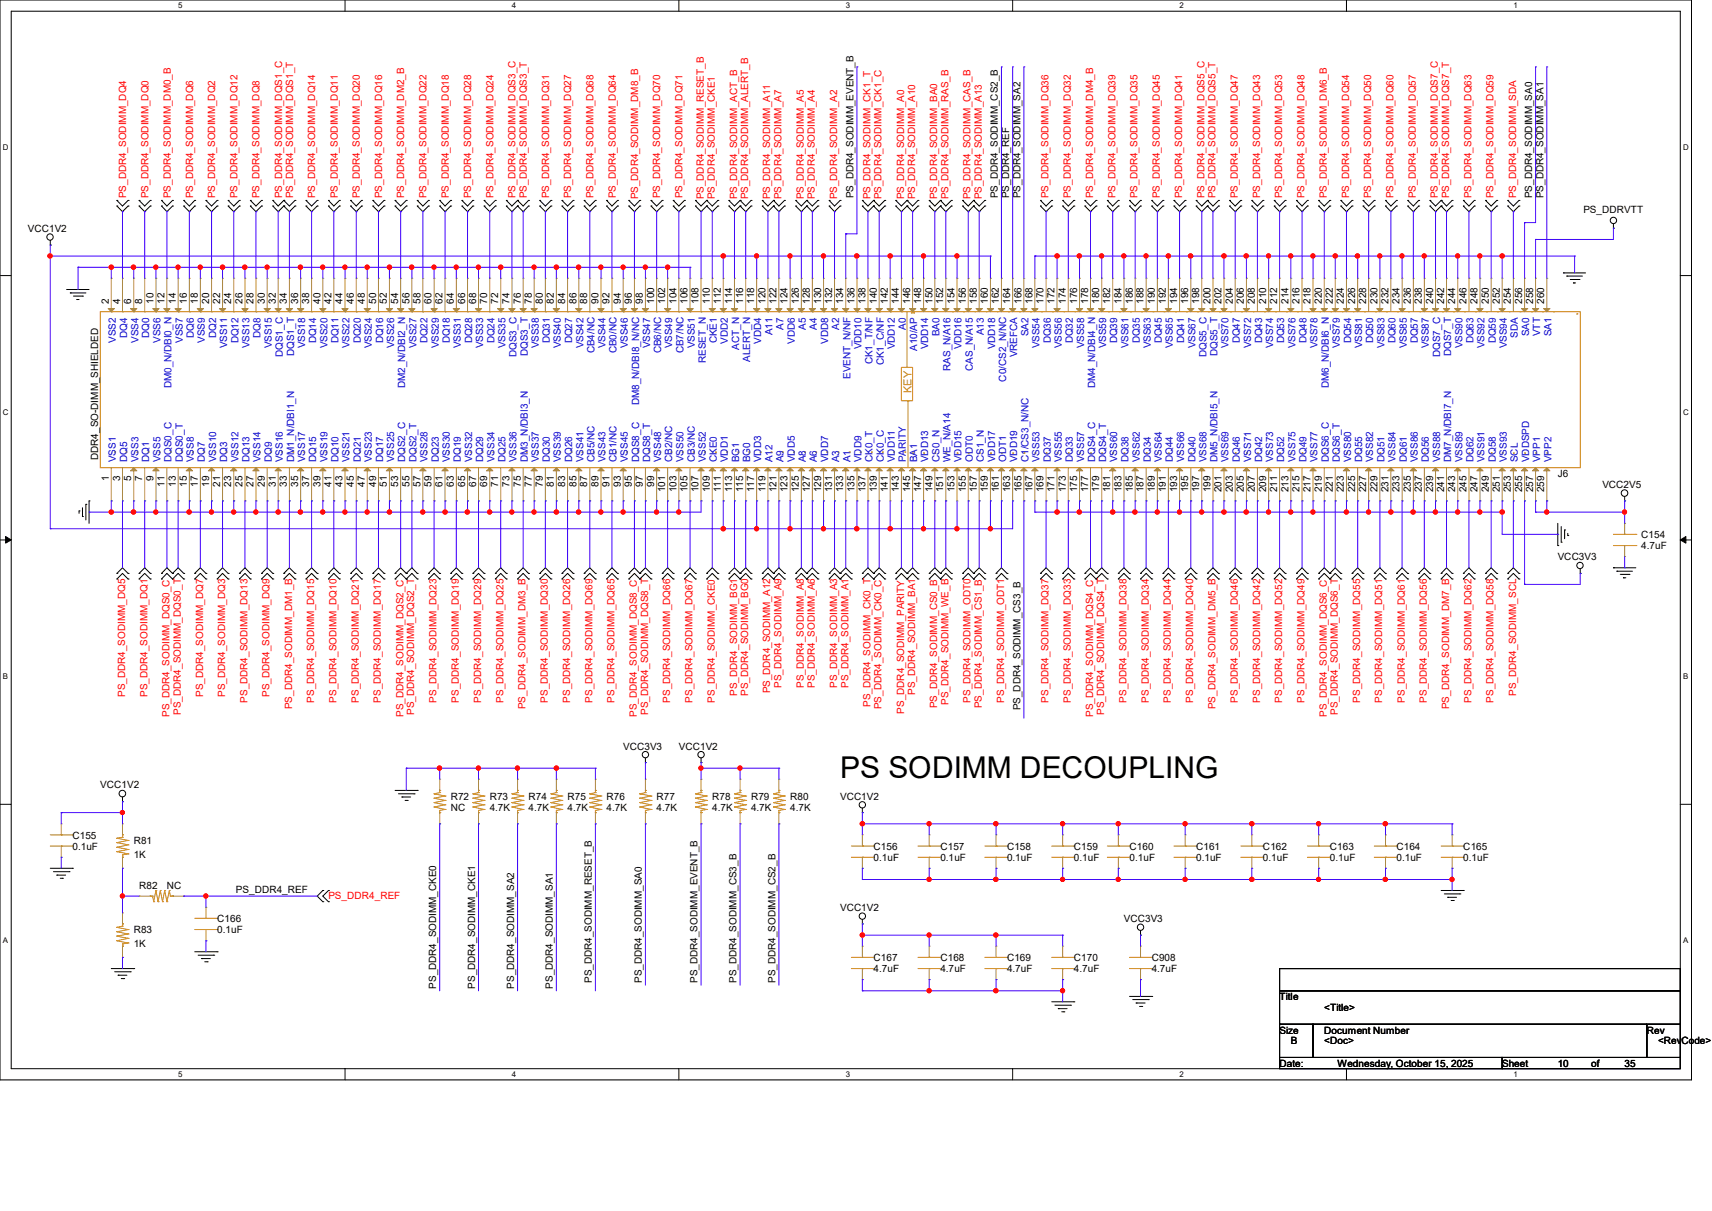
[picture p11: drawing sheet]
<svg xmlns="http://www.w3.org/2000/svg" width="297mm" height="210mm" viewBox="0 0 297 210" stroke-linecap="round" stroke-linejoin="round" font-family="sans-serif">
<defs><g id="words">
<text font-size="5.2" x="145.8" y="135">PS SODIMM DECOUPLING</text>
<text font-size="1.9" fill="#cc8006" x="158.2" y="68.2" transform="rotate(-90 158.2 68.2)">KEY</text>
<g font-size="1.7" fill="#f00">
<text x="21.9" y="34.4" transform="rotate(-90 21.9 34.4)">PS_DDR4_SODIMM_DQ4</text>
<text x="25.7" y="34.4" transform="rotate(-90 25.7 34.4)">PS_DDR4_SODIMM_DQ0</text>
<text x="29.6" y="34.4" transform="rotate(-90 29.6 34.4)">PS_DDR4_SODIMM_DM0_B</text>
<text x="33.5" y="34.4" transform="rotate(-90 33.5 34.4)">PS_DDR4_SODIMM_DQ6</text>
<text x="37.3" y="34.4" transform="rotate(-90 37.3 34.4)">PS_DDR4_SODIMM_DQ2</text>
<text x="41.2" y="34.4" transform="rotate(-90 41.2 34.4)">PS_DDR4_SODIMM_DQ12</text>
<text x="45" y="34.4" transform="rotate(-90 45 34.4)">PS_DDR4_SODIMM_DQ8</text>
<text x="48.9" y="34.4" transform="rotate(-90 48.9 34.4)">PS_DDR4_SODIMM_DQS1_C</text>
<text x="50.8" y="34.4" transform="rotate(-90 50.8 34.4)">PS_DDR4_SODIMM_DQS1_T</text>
<text x="54.7" y="34.4" transform="rotate(-90 54.7 34.4)">PS_DDR4_SODIMM_DQ14</text>
<text x="58.6" y="34.4" transform="rotate(-90 58.6 34.4)">PS_DDR4_SODIMM_DQ11</text>
<text x="62.4" y="34.4" transform="rotate(-90 62.4 34.4)">PS_DDR4_SODIMM_DQ20</text>
<text x="66.3" y="34.4" transform="rotate(-90 66.3 34.4)">PS_DDR4_SODIMM_DQ16</text>
<text x="70.1" y="34.4" transform="rotate(-90 70.1 34.4)">PS_DDR4_SODIMM_DM2_B</text>
<text x="74" y="34.4" transform="rotate(-90 74 34.4)">PS_DDR4_SODIMM_DQ22</text>
<text x="77.9" y="34.4" transform="rotate(-90 77.9 34.4)">PS_DDR4_SODIMM_DQ18</text>
<text x="81.7" y="34.4" transform="rotate(-90 81.7 34.4)">PS_DDR4_SODIMM_DQ28</text>
<text x="85.6" y="34.4" transform="rotate(-90 85.6 34.4)">PS_DDR4_SODIMM_DQ24</text>
<text x="89.4" y="34.4" transform="rotate(-90 89.4 34.4)">PS_DDR4_SODIMM_DQS3_C</text>
<text x="91.4" y="34.4" transform="rotate(-90 91.4 34.4)">PS_DDR4_SODIMM_DQS3_T</text>
<text x="95.2" y="34.4" transform="rotate(-90 95.2 34.4)">PS_DDR4_SODIMM_DQ31</text>
<text x="99.1" y="34.4" transform="rotate(-90 99.1 34.4)">PS_DDR4_SODIMM_DQ27</text>
<text x="103" y="34.4" transform="rotate(-90 103 34.4)">PS_DDR4_SODIMM_DQ68</text>
<text x="106.8" y="34.4" transform="rotate(-90 106.8 34.4)">PS_DDR4_SODIMM_DQ64</text>
<text x="110.7" y="34.6" transform="rotate(-90 110.7 34.6)">PS_DDR4_SODIMM_DM8_B</text>
<text x="114.6" y="34.4" transform="rotate(-90 114.6 34.4)">PS_DDR4_SODIMM_DQ70</text>
<text x="118.4" y="34.4" transform="rotate(-90 118.4 34.4)">PS_DDR4_SODIMM_DQ71</text>
<text x="122.1" y="34.6" transform="rotate(-90 122.1 34.6)">PS_DDR4_SODIMM_RESET_B</text>
<text x="124" y="34.6" transform="rotate(-90 124 34.6)">PS_DDR4_SODIMM_CKE1</text>
<text x="127.9" y="34.6" transform="rotate(-90 127.9 34.6)">PS_DDR4_SODIMM_ACT_B</text>
<text x="129.8" y="34.6" transform="rotate(-90 129.8 34.6)">PS_DDR4_SODIMM_ALERT_B</text>
<text x="133.6" y="34.6" transform="rotate(-90 133.6 34.6)">PS_DDR4_SODIMM_A11</text>
<text x="135.6" y="34.6" transform="rotate(-90 135.6 34.6)">PS_DDR4_SODIMM_A7</text>
<text x="139.4" y="34.6" transform="rotate(-90 139.4 34.6)">PS_DDR4_SODIMM_A5</text>
<text x="141.4" y="34.6" transform="rotate(-90 141.4 34.6)">PS_DDR4_SODIMM_A4</text>
<text x="145.2" y="34.6" transform="rotate(-90 145.2 34.6)">PS_DDR4_SODIMM_A2</text>
<text x="151" y="34.6" transform="rotate(-90 151 34.6)">PS_DDR4_SODIMM_CK1_T</text>
<text x="152.9" y="34.6" transform="rotate(-90 152.9 34.6)">PS_DDR4_SODIMM_CK1_C</text>
<text x="156.8" y="34.6" transform="rotate(-90 156.8 34.6)">PS_DDR4_SODIMM_A0</text>
<text x="158.7" y="34.6" transform="rotate(-90 158.7 34.6)">PS_DDR4_SODIMM_A10</text>
<text x="162.6" y="34.6" transform="rotate(-90 162.6 34.6)">PS_DDR4_SODIMM_BA0</text>
<text x="164.5" y="34.6" transform="rotate(-90 164.5 34.6)">PS_DDR4_SODIMM_RAS_B</text>
<text x="168.4" y="34.6" transform="rotate(-90 168.4 34.6)">PS_DDR4_SODIMM_CAS_B</text>
<text x="170.3" y="34.6" transform="rotate(-90 170.3 34.6)">PS_DDR4_SODIMM_A13</text>
<text x="181.9" y="34.4" transform="rotate(-90 181.9 34.4)">PS_DDR4_SODIMM_DQ36</text>
<text x="185.8" y="34.4" transform="rotate(-90 185.8 34.4)">PS_DDR4_SODIMM_DQ32</text>
<text x="189.6" y="34.4" transform="rotate(-90 189.6 34.4)">PS_DDR4_SODIMM_DM4_B</text>
<text x="193.5" y="34.4" transform="rotate(-90 193.5 34.4)">PS_DDR4_SODIMM_DQ39</text>
<text x="197.4" y="34.4" transform="rotate(-90 197.4 34.4)">PS_DDR4_SODIMM_DQ35</text>
<text x="201.2" y="34.4" transform="rotate(-90 201.2 34.4)">PS_DDR4_SODIMM_DQ45</text>
<text x="205.1" y="34.4" transform="rotate(-90 205.1 34.4)">PS_DDR4_SODIMM_DQ41</text>
<text x="209" y="34.4" transform="rotate(-90 209 34.4)">PS_DDR4_SODIMM_DQS5_C</text>
<text x="210.9" y="34.4" transform="rotate(-90 210.9 34.4)">PS_DDR4_SODIMM_DQS5_T</text>
<text x="214.8" y="34.4" transform="rotate(-90 214.8 34.4)">PS_DDR4_SODIMM_DQ47</text>
<text x="218.6" y="34.4" transform="rotate(-90 218.6 34.4)">PS_DDR4_SODIMM_DQ43</text>
<text x="222.5" y="34.4" transform="rotate(-90 222.5 34.4)">PS_DDR4_SODIMM_DQ53</text>
<text x="226.3" y="34.4" transform="rotate(-90 226.3 34.4)">PS_DDR4_SODIMM_DQ48</text>
<text x="230.2" y="34.4" transform="rotate(-90 230.2 34.4)">PS_DDR4_SODIMM_DM6_B</text>
<text x="234.1" y="34.4" transform="rotate(-90 234.1 34.4)">PS_DDR4_SODIMM_DQ54</text>
<text x="237.9" y="34.4" transform="rotate(-90 237.9 34.4)">PS_DDR4_SODIMM_DQ50</text>
<text x="241.8" y="34.4" transform="rotate(-90 241.8 34.4)">PS_DDR4_SODIMM_DQ60</text>
<text x="245.6" y="34.4" transform="rotate(-90 245.6 34.4)">PS_DDR4_SODIMM_DQ57</text>
<text x="249.5" y="34.4" transform="rotate(-90 249.5 34.4)">PS_DDR4_SODIMM_DQS7_C</text>
<text x="251.4" y="34.4" transform="rotate(-90 251.4 34.4)">PS_DDR4_SODIMM_DQS7_T</text>
<text x="255.3" y="34.4" transform="rotate(-90 255.3 34.4)">PS_DDR4_SODIMM_DQ63</text>
<text x="259.1" y="34.4" transform="rotate(-90 259.1 34.4)">PS_DDR4_SODIMM_DQ59</text>
<text x="263" y="34.4" transform="rotate(-90 263 34.4)">PS_DDR4_SODIMM_SDA</text>
<text x="135.6" y="119.3" transform="rotate(-90 135.6 119.3)">PS_DDR4_SODIMM_A9</text>
<text x="139.4" y="119.3" transform="rotate(-90 139.4 119.3)">PS_DDR4_SODIMM_A8</text>
<text x="141.4" y="119.3" transform="rotate(-90 141.4 119.3)">PS_DDR4_SODIMM_A6</text>
<text x="145.2" y="119.3" transform="rotate(-90 145.2 119.3)">PS_DDR4_SODIMM_A3</text>
<text x="147.2" y="119.3" transform="rotate(-90 147.2 119.3)">PS_DDR4_SODIMM_A1</text>
<text x="21.7" y="120.9" transform="rotate(-90 21.7 120.9)">PS_DDR4_SODIMM_DQ5</text>
<text x="25.6" y="120.9" transform="rotate(-90 25.6 120.9)">PS_DDR4_SODIMM_DQ1</text>
<text x="29.4" y="124.3" transform="rotate(-90 29.4 124.3)">PS_DDR4_SODIMM_DQS0_C</text>
<text x="31.4" y="123.9" transform="rotate(-90 31.4 123.9)">PS_DDR4_SODIMM_DQS0_T</text>
<text x="35.2" y="120.9" transform="rotate(-90 35.2 120.9)">PS_DDR4_SODIMM_DQ7</text>
<text x="39.1" y="120.9" transform="rotate(-90 39.1 120.9)">PS_DDR4_SODIMM_DQ3</text>
<text x="42.9" y="121.8" transform="rotate(-90 42.9 121.8)">PS_DDR4_SODIMM_DQ13</text>
<text x="46.8" y="120.9" transform="rotate(-90 46.8 120.9)">PS_DDR4_SODIMM_DQ9</text>
<text x="50.7" y="123" transform="rotate(-90 50.7 123)">PS_DDR4_SODIMM_DM1_B</text>
<text x="54.5" y="121.8" transform="rotate(-90 54.5 121.8)">PS_DDR4_SODIMM_DQ15</text>
<text x="58.4" y="121.8" transform="rotate(-90 58.4 121.8)">PS_DDR4_SODIMM_DQ10</text>
<text x="62.2" y="121.8" transform="rotate(-90 62.2 121.8)">PS_DDR4_SODIMM_DQ21</text>
<text x="66.1" y="121.8" transform="rotate(-90 66.1 121.8)">PS_DDR4_SODIMM_DQ17</text>
<text x="70" y="124.3" transform="rotate(-90 70 124.3)">PS_DDR4_SODIMM_DQS2_C</text>
<text x="71.9" y="123.9" transform="rotate(-90 71.9 123.9)">PS_DDR4_SODIMM_DQS2_T</text>
<text x="75.7" y="121.8" transform="rotate(-90 75.7 121.8)">PS_DDR4_SODIMM_DQ23</text>
<text x="79.6" y="121.8" transform="rotate(-90 79.6 121.8)">PS_DDR4_SODIMM_DQ19</text>
<text x="83.5" y="121.8" transform="rotate(-90 83.5 121.8)">PS_DDR4_SODIMM_DQ29</text>
<text x="87.3" y="121.8" transform="rotate(-90 87.3 121.8)">PS_DDR4_SODIMM_DQ25</text>
<text x="91.2" y="123" transform="rotate(-90 91.2 123)">PS_DDR4_SODIMM_DM3_B</text>
<text x="95" y="121.8" transform="rotate(-90 95 121.8)">PS_DDR4_SODIMM_DQ30</text>
<text x="98.9" y="121.8" transform="rotate(-90 98.9 121.8)">PS_DDR4_SODIMM_DQ26</text>
<text x="102.8" y="121.8" transform="rotate(-90 102.8 121.8)">PS_DDR4_SODIMM_DQ69</text>
<text x="106.6" y="121.8" transform="rotate(-90 106.6 121.8)">PS_DDR4_SODIMM_DQ65</text>
<text x="110.5" y="124.3" transform="rotate(-90 110.5 124.3)">PS_DDR4_SODIMM_DQS8_C</text>
<text x="112.4" y="123.9" transform="rotate(-90 112.4 123.9)">PS_DDR4_SODIMM_DQS8_T</text>
<text x="116.3" y="121.8" transform="rotate(-90 116.3 121.8)">PS_DDR4_SODIMM_DQ66</text>
<text x="120.1" y="121.8" transform="rotate(-90 120.1 121.8)">PS_DDR4_SODIMM_DQ67</text>
<text x="124" y="121.8" transform="rotate(-90 124 121.8)">PS_DDR4_SODIMM_CKE0</text>
<text x="127.9" y="120.6" transform="rotate(-90 127.9 120.6)">PS_DDR4_SODIMM_BG1</text>
<text x="129.8" y="120.6" transform="rotate(-90 129.8 120.6)">PS_DDR4_SODIMM_BG0</text>
<text x="133.6" y="120.3" transform="rotate(-90 133.6 120.3)">PS_DDR4_SODIMM_A12</text>
<text x="151" y="122.6" transform="rotate(-90 151 122.6)">PS_DDR4_SODIMM_CK0_T</text>
<text x="152.9" y="123" transform="rotate(-90 152.9 123)">PS_DDR4_SODIMM_CK0_C</text>
<text x="156.8" y="123.7" transform="rotate(-90 156.8 123.7)">PS_DDR4_SODIMM_PARITY</text>
<text x="158.7" y="120.5" transform="rotate(-90 158.7 120.5)">PS_DDR4_SODIMM_BA1</text>
<text x="162.6" y="122.8" transform="rotate(-90 162.6 122.8)">PS_DDR4_SODIMM_CS0_B</text>
<text x="164.5" y="122.2" transform="rotate(-90 164.5 122.2)">PS_DDR4_SODIMM_WE_B</text>
<text x="168.4" y="121.8" transform="rotate(-90 168.4 121.8)">PS_DDR4_SODIMM_ODT0</text>
<text x="170.3" y="122.8" transform="rotate(-90 170.3 122.8)">PS_DDR4_SODIMM_CS1_B</text>
<text x="174.2" y="121.8" transform="rotate(-90 174.2 121.8)">PS_DDR4_SODIMM_ODT1</text>
<text x="181.9" y="121.8" transform="rotate(-90 181.9 121.8)">PS_DDR4_SODIMM_DQ37</text>
<text x="185.8" y="121.8" transform="rotate(-90 185.8 121.8)">PS_DDR4_SODIMM_DQ33</text>
<text x="189.6" y="124.3" transform="rotate(-90 189.6 124.3)">PS_DDR4_SODIMM_DQS4_C</text>
<text x="191.6" y="123.9" transform="rotate(-90 191.6 123.9)">PS_DDR4_SODIMM_DQS4_T</text>
<text x="195.4" y="121.8" transform="rotate(-90 195.4 121.8)">PS_DDR4_SODIMM_DQ38</text>
<text x="199.3" y="121.8" transform="rotate(-90 199.3 121.8)">PS_DDR4_SODIMM_DQ34</text>
<text x="203.2" y="121.8" transform="rotate(-90 203.2 121.8)">PS_DDR4_SODIMM_DQ44</text>
<text x="207" y="121.8" transform="rotate(-90 207 121.8)">PS_DDR4_SODIMM_DQ40</text>
<text x="210.9" y="123" transform="rotate(-90 210.9 123)">PS_DDR4_SODIMM_DM5_B</text>
<text x="214.8" y="121.8" transform="rotate(-90 214.8 121.8)">PS_DDR4_SODIMM_DQ46</text>
<text x="218.6" y="121.8" transform="rotate(-90 218.6 121.8)">PS_DDR4_SODIMM_DQ42</text>
<text x="222.5" y="121.8" transform="rotate(-90 222.5 121.8)">PS_DDR4_SODIMM_DQ52</text>
<text x="226.3" y="121.8" transform="rotate(-90 226.3 121.8)">PS_DDR4_SODIMM_DQ49</text>
<text x="230.2" y="124.3" transform="rotate(-90 230.2 124.3)">PS_DDR4_SODIMM_DQS6_C</text>
<text x="232.1" y="123.9" transform="rotate(-90 232.1 123.9)">PS_DDR4_SODIMM_DQS6_T</text>
<text x="236" y="121.8" transform="rotate(-90 236 121.8)">PS_DDR4_SODIMM_DQ55</text>
<text x="239.8" y="121.8" transform="rotate(-90 239.8 121.8)">PS_DDR4_SODIMM_DQ51</text>
<text x="243.7" y="121.8" transform="rotate(-90 243.7 121.8)">PS_DDR4_SODIMM_DQ61</text>
<text x="247.6" y="121.8" transform="rotate(-90 247.6 121.8)">PS_DDR4_SODIMM_DQ56</text>
<text x="251.4" y="123" transform="rotate(-90 251.4 123)">PS_DDR4_SODIMM_DM7_B</text>
<text x="255.3" y="121.8" transform="rotate(-90 255.3 121.8)">PS_DDR4_SODIMM_DQ62</text>
<text x="259.1" y="121.8" transform="rotate(-90 259.1 121.8)">PS_DDR4_SODIMM_DQ58</text>
<text x="263" y="120.6" transform="rotate(-90 263 120.6)">PS_DDR4_SODIMM_SCL</text>
<text x="57" y="155.9">PS_DDR4_REF</text>
</g>
<g font-size="1.7">
<text x="148.1" y="34.4" transform="rotate(-90 148.1 34.4)">PS_DDR4_SODIMM_EVENT_B</text>
<text x="173.1" y="34.4" transform="rotate(-90 173.1 34.4)">PS_DDR4_SODIMM_CS2_B</text>
<text x="175.1" y="34.4" transform="rotate(-90 175.1 34.4)">PS_DDR4_REF</text>
<text x="177" y="34.4" transform="rotate(-90 177 34.4)">PS_DDR4_SODIMM_SA2</text>
<text x="265.8" y="34.4" transform="rotate(-90 265.8 34.4)">PS_DDR4_SODIMM_SA0</text>
<text x="267.8" y="34.4" transform="rotate(-90 267.8 34.4)">PS_DDR4_SODIMM_SA1</text>
<text x="4.8" y="40.2">VCC1V2</text>
<text x="274.7" y="37">PS_DDRVTT</text>
<text x="18.9" y="52.7" transform="rotate(-90 18.9 52.7)">2</text>
<text x="20.8" y="52.7" transform="rotate(-90 20.8 52.7)">4</text>
<text x="22.8" y="52.7" transform="rotate(-90 22.8 52.7)">6</text>
<text x="24.7" y="52.7" transform="rotate(-90 24.7 52.7)">8</text>
<text x="26.6" y="52.7" transform="rotate(-90 26.6 52.7)">10</text>
<text x="28.5" y="52.7" transform="rotate(-90 28.5 52.7)">12</text>
<text x="30.5" y="52.7" transform="rotate(-90 30.5 52.7)">14</text>
<text x="32.4" y="52.7" transform="rotate(-90 32.4 52.7)">16</text>
<text x="34.3" y="52.7" transform="rotate(-90 34.3 52.7)">18</text>
<text x="36.3" y="52.7" transform="rotate(-90 36.3 52.7)">20</text>
<text x="38.2" y="52.7" transform="rotate(-90 38.2 52.7)">22</text>
<text x="40.1" y="52.7" transform="rotate(-90 40.1 52.7)">24</text>
<text x="42.1" y="52.7" transform="rotate(-90 42.1 52.7)">26</text>
<text x="44" y="52.7" transform="rotate(-90 44 52.7)">28</text>
<text x="45.9" y="52.7" transform="rotate(-90 45.9 52.7)">30</text>
<text x="47.8" y="52.7" transform="rotate(-90 47.8 52.7)">32</text>
<text x="49.8" y="52.7" transform="rotate(-90 49.8 52.7)">34</text>
<text x="51.7" y="52.7" transform="rotate(-90 51.7 52.7)">36</text>
<text x="53.6" y="52.7" transform="rotate(-90 53.6 52.7)">38</text>
<text x="55.6" y="52.7" transform="rotate(-90 55.6 52.7)">40</text>
<text x="57.5" y="52.7" transform="rotate(-90 57.5 52.7)">42</text>
<text x="59.4" y="52.7" transform="rotate(-90 59.4 52.7)">44</text>
<text x="61.4" y="52.7" transform="rotate(-90 61.4 52.7)">46</text>
<text x="63.3" y="52.7" transform="rotate(-90 63.3 52.7)">48</text>
<text x="65.2" y="52.7" transform="rotate(-90 65.2 52.7)">50</text>
<text x="67.1" y="52.7" transform="rotate(-90 67.1 52.7)">52</text>
<text x="69.1" y="52.7" transform="rotate(-90 69.1 52.7)">54</text>
<text x="71" y="52.7" transform="rotate(-90 71 52.7)">56</text>
<text x="72.9" y="52.7" transform="rotate(-90 72.9 52.7)">58</text>
<text x="74.9" y="52.7" transform="rotate(-90 74.9 52.7)">60</text>
<text x="76.8" y="52.7" transform="rotate(-90 76.8 52.7)">62</text>
<text x="78.7" y="52.7" transform="rotate(-90 78.7 52.7)">64</text>
<text x="80.7" y="52.7" transform="rotate(-90 80.7 52.7)">66</text>
<text x="82.6" y="52.7" transform="rotate(-90 82.6 52.7)">68</text>
<text x="84.5" y="52.7" transform="rotate(-90 84.5 52.7)">70</text>
<text x="86.4" y="52.7" transform="rotate(-90 86.4 52.7)">72</text>
<text x="88.4" y="52.7" transform="rotate(-90 88.4 52.7)">74</text>
<text x="90.3" y="52.7" transform="rotate(-90 90.3 52.7)">76</text>
<text x="92.2" y="52.7" transform="rotate(-90 92.2 52.7)">78</text>
<text x="94.2" y="52.7" transform="rotate(-90 94.2 52.7)">80</text>
<text x="96.1" y="52.7" transform="rotate(-90 96.1 52.7)">82</text>
<text x="98" y="52.7" transform="rotate(-90 98 52.7)">84</text>
<text x="100" y="52.7" transform="rotate(-90 100 52.7)">86</text>
<text x="101.9" y="52.7" transform="rotate(-90 101.9 52.7)">88</text>
<text x="103.8" y="52.7" transform="rotate(-90 103.8 52.7)">90</text>
<text x="105.7" y="52.7" transform="rotate(-90 105.7 52.7)">92</text>
<text x="107.7" y="52.7" transform="rotate(-90 107.7 52.7)">94</text>
<text x="109.6" y="52.7" transform="rotate(-90 109.6 52.7)">96</text>
<text x="111.5" y="52.7" transform="rotate(-90 111.5 52.7)">98</text>
<text x="113.5" y="52.7" transform="rotate(-90 113.5 52.7)">100</text>
<text x="115.4" y="52.7" transform="rotate(-90 115.4 52.7)">102</text>
<text x="117.3" y="52.7" transform="rotate(-90 117.3 52.7)">104</text>
<text x="119.3" y="52.7" transform="rotate(-90 119.3 52.7)">106</text>
<text x="121.2" y="52.7" transform="rotate(-90 121.2 52.7)">108</text>
<text x="123.1" y="52.7" transform="rotate(-90 123.1 52.7)">110</text>
<text x="125" y="52.7" transform="rotate(-90 125 52.7)">112</text>
<text x="127" y="52.7" transform="rotate(-90 127 52.7)">114</text>
<text x="128.9" y="52.7" transform="rotate(-90 128.9 52.7)">116</text>
<text x="130.8" y="52.7" transform="rotate(-90 130.8 52.7)">118</text>
<text x="132.8" y="52.7" transform="rotate(-90 132.8 52.7)">120</text>
<text x="134.7" y="52.7" transform="rotate(-90 134.7 52.7)">122</text>
<text x="136.6" y="52.7" transform="rotate(-90 136.6 52.7)">124</text>
<text x="138.6" y="52.7" transform="rotate(-90 138.6 52.7)">126</text>
<text x="140.5" y="52.7" transform="rotate(-90 140.5 52.7)">128</text>
<text x="142.4" y="52.7" transform="rotate(-90 142.4 52.7)">130</text>
<text x="144.4" y="52.7" transform="rotate(-90 144.4 52.7)">132</text>
<text x="146.3" y="52.7" transform="rotate(-90 146.3 52.7)">134</text>
<text x="148.2" y="52.7" transform="rotate(-90 148.2 52.7)">136</text>
<text x="150.2" y="52.7" transform="rotate(-90 150.2 52.7)">138</text>
<text x="152.1" y="52.7" transform="rotate(-90 152.1 52.7)">140</text>
<text x="154" y="52.7" transform="rotate(-90 154 52.7)">142</text>
<text x="156" y="52.7" transform="rotate(-90 156 52.7)">144</text>
<text x="157.9" y="52.7" transform="rotate(-90 157.9 52.7)">146</text>
<text x="159.8" y="52.7" transform="rotate(-90 159.8 52.7)">148</text>
<text x="161.8" y="52.7" transform="rotate(-90 161.8 52.7)">150</text>
<text x="163.7" y="52.7" transform="rotate(-90 163.7 52.7)">152</text>
<text x="165.6" y="52.7" transform="rotate(-90 165.6 52.7)">154</text>
<text x="167.6" y="52.7" transform="rotate(-90 167.6 52.7)">156</text>
<text x="169.5" y="52.7" transform="rotate(-90 169.5 52.7)">158</text>
<text x="171.4" y="52.7" transform="rotate(-90 171.4 52.7)">160</text>
<text x="173.3" y="52.7" transform="rotate(-90 173.3 52.7)">162</text>
<text x="175.3" y="52.7" transform="rotate(-90 175.3 52.7)">164</text>
<text x="177.2" y="52.7" transform="rotate(-90 177.2 52.7)">166</text>
<text x="179.1" y="52.7" transform="rotate(-90 179.1 52.7)">168</text>
<text x="181.1" y="52.7" transform="rotate(-90 181.1 52.7)">170</text>
<text x="183" y="52.7" transform="rotate(-90 183 52.7)">172</text>
<text x="184.9" y="52.7" transform="rotate(-90 184.9 52.7)">174</text>
<text x="186.9" y="52.7" transform="rotate(-90 186.9 52.7)">176</text>
<text x="188.8" y="52.7" transform="rotate(-90 188.8 52.7)">178</text>
<text x="190.7" y="52.7" transform="rotate(-90 190.7 52.7)">180</text>
<text x="192.6" y="52.7" transform="rotate(-90 192.6 52.7)">182</text>
<text x="194.6" y="52.7" transform="rotate(-90 194.6 52.7)">184</text>
<text x="196.5" y="52.7" transform="rotate(-90 196.5 52.7)">186</text>
<text x="198.4" y="52.7" transform="rotate(-90 198.4 52.7)">188</text>
<text x="200.4" y="52.7" transform="rotate(-90 200.4 52.7)">190</text>
<text x="202.3" y="52.7" transform="rotate(-90 202.3 52.7)">192</text>
<text x="204.2" y="52.7" transform="rotate(-90 204.2 52.7)">194</text>
<text x="206.2" y="52.7" transform="rotate(-90 206.2 52.7)">196</text>
<text x="208.1" y="52.7" transform="rotate(-90 208.1 52.7)">198</text>
<text x="210" y="52.7" transform="rotate(-90 210 52.7)">200</text>
<text x="211.9" y="52.7" transform="rotate(-90 211.9 52.7)">202</text>
<text x="213.9" y="52.7" transform="rotate(-90 213.9 52.7)">204</text>
<text x="215.8" y="52.7" transform="rotate(-90 215.8 52.7)">206</text>
<text x="217.7" y="52.7" transform="rotate(-90 217.7 52.7)">208</text>
<text x="219.7" y="52.7" transform="rotate(-90 219.7 52.7)">210</text>
<text x="221.6" y="52.7" transform="rotate(-90 221.6 52.7)">212</text>
<text x="223.5" y="52.7" transform="rotate(-90 223.5 52.7)">214</text>
<text x="225.5" y="52.7" transform="rotate(-90 225.5 52.7)">216</text>
<text x="227.4" y="52.7" transform="rotate(-90 227.4 52.7)">218</text>
<text x="229.3" y="52.7" transform="rotate(-90 229.3 52.7)">220</text>
<text x="231.2" y="52.7" transform="rotate(-90 231.2 52.7)">222</text>
<text x="233.2" y="52.7" transform="rotate(-90 233.2 52.7)">224</text>
<text x="235.1" y="52.7" transform="rotate(-90 235.1 52.7)">226</text>
<text x="237" y="52.7" transform="rotate(-90 237 52.7)">228</text>
<text x="239" y="52.7" transform="rotate(-90 239 52.7)">230</text>
<text x="240.9" y="52.7" transform="rotate(-90 240.9 52.7)">232</text>
<text x="242.8" y="52.7" transform="rotate(-90 242.8 52.7)">234</text>
<text x="244.8" y="52.7" transform="rotate(-90 244.8 52.7)">236</text>
<text x="246.7" y="52.7" transform="rotate(-90 246.7 52.7)">238</text>
<text x="248.6" y="52.7" transform="rotate(-90 248.6 52.7)">240</text>
<text x="250.5" y="52.7" transform="rotate(-90 250.5 52.7)">242</text>
<text x="252.5" y="52.7" transform="rotate(-90 252.5 52.7)">244</text>
<text x="254.4" y="52.7" transform="rotate(-90 254.4 52.7)">246</text>
<text x="256.3" y="52.7" transform="rotate(-90 256.3 52.7)">248</text>
<text x="258.3" y="52.7" transform="rotate(-90 258.3 52.7)">250</text>
<text x="260.2" y="52.7" transform="rotate(-90 260.2 52.7)">252</text>
<text x="262.1" y="52.7" transform="rotate(-90 262.1 52.7)">254</text>
<text x="264.1" y="52.7" transform="rotate(-90 264.1 52.7)">256</text>
<text x="266" y="52.7" transform="rotate(-90 266 52.7)">258</text>
<text x="267.9" y="52.7" transform="rotate(-90 267.9 52.7)">260</text>
<text x="17.1" y="79.8" transform="rotate(-90 17.1 79.8)">DDR4_SO-DIMM_SHIELDED</text>
<text x="18.9" y="83.4" transform="rotate(-90 18.9 83.4)">1</text>
<text x="20.8" y="83.4" transform="rotate(-90 20.8 83.4)">3</text>
<text x="22.8" y="83.4" transform="rotate(-90 22.8 83.4)">5</text>
<text x="24.7" y="83.4" transform="rotate(-90 24.7 83.4)">7</text>
<text x="26.6" y="83.4" transform="rotate(-90 26.6 83.4)">9</text>
<text x="270.2" y="82.7">J6</text>
<text x="28.5" y="84.4" transform="rotate(-90 28.5 84.4)">11</text>
<text x="30.5" y="84.4" transform="rotate(-90 30.5 84.4)">13</text>
<text x="32.4" y="84.4" transform="rotate(-90 32.4 84.4)">15</text>
<text x="34.3" y="84.4" transform="rotate(-90 34.3 84.4)">17</text>
<text x="36.3" y="84.4" transform="rotate(-90 36.3 84.4)">19</text>
<text x="38.2" y="84.4" transform="rotate(-90 38.2 84.4)">21</text>
<text x="40.1" y="84.4" transform="rotate(-90 40.1 84.4)">23</text>
<text x="42.1" y="84.4" transform="rotate(-90 42.1 84.4)">25</text>
<text x="44" y="84.4" transform="rotate(-90 44 84.4)">27</text>
<text x="45.9" y="84.4" transform="rotate(-90 45.9 84.4)">29</text>
<text x="47.8" y="84.4" transform="rotate(-90 47.8 84.4)">31</text>
<text x="49.8" y="84.4" transform="rotate(-90 49.8 84.4)">33</text>
<text x="51.7" y="84.4" transform="rotate(-90 51.7 84.4)">35</text>
<text x="53.6" y="84.4" transform="rotate(-90 53.6 84.4)">37</text>
<text x="55.6" y="84.4" transform="rotate(-90 55.6 84.4)">39</text>
<text x="57.5" y="84.4" transform="rotate(-90 57.5 84.4)">41</text>
<text x="59.4" y="84.4" transform="rotate(-90 59.4 84.4)">43</text>
<text x="61.4" y="84.4" transform="rotate(-90 61.4 84.4)">45</text>
<text x="63.3" y="84.4" transform="rotate(-90 63.3 84.4)">47</text>
<text x="65.2" y="84.4" transform="rotate(-90 65.2 84.4)">49</text>
<text x="67.1" y="84.4" transform="rotate(-90 67.1 84.4)">51</text>
<text x="69.1" y="84.4" transform="rotate(-90 69.1 84.4)">53</text>
<text x="71" y="84.4" transform="rotate(-90 71 84.4)">55</text>
<text x="72.9" y="84.4" transform="rotate(-90 72.9 84.4)">57</text>
<text x="74.9" y="84.4" transform="rotate(-90 74.9 84.4)">59</text>
<text x="76.8" y="84.4" transform="rotate(-90 76.8 84.4)">61</text>
<text x="78.7" y="84.4" transform="rotate(-90 78.7 84.4)">63</text>
<text x="80.7" y="84.4" transform="rotate(-90 80.7 84.4)">65</text>
<text x="82.6" y="84.4" transform="rotate(-90 82.6 84.4)">67</text>
<text x="84.5" y="84.4" transform="rotate(-90 84.5 84.4)">69</text>
<text x="86.4" y="84.4" transform="rotate(-90 86.4 84.4)">71</text>
<text x="88.4" y="84.4" transform="rotate(-90 88.4 84.4)">73</text>
<text x="90.3" y="84.4" transform="rotate(-90 90.3 84.4)">75</text>
<text x="92.2" y="84.4" transform="rotate(-90 92.2 84.4)">77</text>
<text x="94.2" y="84.4" transform="rotate(-90 94.2 84.4)">79</text>
<text x="96.1" y="84.4" transform="rotate(-90 96.1 84.4)">81</text>
<text x="98" y="84.4" transform="rotate(-90 98 84.4)">83</text>
<text x="100" y="84.4" transform="rotate(-90 100 84.4)">85</text>
<text x="101.9" y="84.4" transform="rotate(-90 101.9 84.4)">87</text>
<text x="103.8" y="84.4" transform="rotate(-90 103.8 84.4)">89</text>
<text x="105.7" y="84.4" transform="rotate(-90 105.7 84.4)">91</text>
<text x="107.7" y="84.4" transform="rotate(-90 107.7 84.4)">93</text>
<text x="109.6" y="84.4" transform="rotate(-90 109.6 84.4)">95</text>
<text x="111.5" y="84.4" transform="rotate(-90 111.5 84.4)">97</text>
<text x="113.5" y="84.4" transform="rotate(-90 113.5 84.4)">99</text>
<text x="115.4" y="85.4" transform="rotate(-90 115.4 85.4)">101</text>
<text x="117.3" y="85.4" transform="rotate(-90 117.3 85.4)">103</text>
<text x="119.3" y="85.4" transform="rotate(-90 119.3 85.4)">105</text>
<text x="121.2" y="85.4" transform="rotate(-90 121.2 85.4)">107</text>
<text x="123.1" y="85.4" transform="rotate(-90 123.1 85.4)">109</text>
<text x="125" y="85.4" transform="rotate(-90 125 85.4)">111</text>
<text x="127" y="85.4" transform="rotate(-90 127 85.4)">113</text>
<text x="128.9" y="85.4" transform="rotate(-90 128.9 85.4)">115</text>
<text x="130.8" y="85.4" transform="rotate(-90 130.8 85.4)">117</text>
<text x="132.8" y="85.4" transform="rotate(-90 132.8 85.4)">119</text>
<text x="134.7" y="85.4" transform="rotate(-90 134.7 85.4)">121</text>
<text x="136.6" y="85.4" transform="rotate(-90 136.6 85.4)">123</text>
<text x="138.6" y="85.4" transform="rotate(-90 138.6 85.4)">125</text>
<text x="140.5" y="85.4" transform="rotate(-90 140.5 85.4)">127</text>
<text x="142.4" y="85.4" transform="rotate(-90 142.4 85.4)">129</text>
<text x="144.4" y="85.4" transform="rotate(-90 144.4 85.4)">131</text>
<text x="146.3" y="85.4" transform="rotate(-90 146.3 85.4)">133</text>
<text x="148.2" y="85.4" transform="rotate(-90 148.2 85.4)">135</text>
<text x="150.2" y="85.4" transform="rotate(-90 150.2 85.4)">137</text>
<text x="152.1" y="85.4" transform="rotate(-90 152.1 85.4)">139</text>
<text x="154" y="85.4" transform="rotate(-90 154 85.4)">141</text>
<text x="156" y="85.4" transform="rotate(-90 156 85.4)">143</text>
<text x="157.9" y="85.4" transform="rotate(-90 157.9 85.4)">145</text>
<text x="159.8" y="85.4" transform="rotate(-90 159.8 85.4)">147</text>
<text x="161.8" y="85.4" transform="rotate(-90 161.8 85.4)">149</text>
<text x="163.7" y="85.4" transform="rotate(-90 163.7 85.4)">151</text>
<text x="165.6" y="85.4" transform="rotate(-90 165.6 85.4)">153</text>
<text x="167.6" y="85.4" transform="rotate(-90 167.6 85.4)">155</text>
<text x="169.5" y="85.4" transform="rotate(-90 169.5 85.4)">157</text>
<text x="171.4" y="85.4" transform="rotate(-90 171.4 85.4)">159</text>
<text x="173.3" y="85.4" transform="rotate(-90 173.3 85.4)">161</text>
<text x="175.3" y="85.4" transform="rotate(-90 175.3 85.4)">163</text>
<text x="177.2" y="85.4" transform="rotate(-90 177.2 85.4)">165</text>
<text x="179.1" y="85.4" transform="rotate(-90 179.1 85.4)">167</text>
<text x="181.1" y="85.4" transform="rotate(-90 181.1 85.4)">169</text>
<text x="183" y="85.4" transform="rotate(-90 183 85.4)">171</text>
<text x="184.9" y="85.4" transform="rotate(-90 184.9 85.4)">173</text>
<text x="186.9" y="85.4" transform="rotate(-90 186.9 85.4)">175</text>
<text x="188.8" y="85.4" transform="rotate(-90 188.8 85.4)">177</text>
<text x="190.7" y="85.4" transform="rotate(-90 190.7 85.4)">179</text>
<text x="192.6" y="85.4" transform="rotate(-90 192.6 85.4)">181</text>
<text x="194.6" y="85.4" transform="rotate(-90 194.6 85.4)">183</text>
<text x="196.5" y="85.4" transform="rotate(-90 196.5 85.4)">185</text>
<text x="198.4" y="85.4" transform="rotate(-90 198.4 85.4)">187</text>
<text x="200.4" y="85.4" transform="rotate(-90 200.4 85.4)">189</text>
<text x="202.3" y="85.4" transform="rotate(-90 202.3 85.4)">191</text>
<text x="204.2" y="85.4" transform="rotate(-90 204.2 85.4)">193</text>
<text x="206.2" y="85.4" transform="rotate(-90 206.2 85.4)">195</text>
<text x="208.1" y="85.4" transform="rotate(-90 208.1 85.4)">197</text>
<text x="210" y="85.4" transform="rotate(-90 210 85.4)">199</text>
<text x="211.9" y="85.4" transform="rotate(-90 211.9 85.4)">201</text>
<text x="213.9" y="85.4" transform="rotate(-90 213.9 85.4)">203</text>
<text x="215.8" y="85.4" transform="rotate(-90 215.8 85.4)">205</text>
<text x="217.7" y="85.4" transform="rotate(-90 217.7 85.4)">207</text>
<text x="219.7" y="85.4" transform="rotate(-90 219.7 85.4)">209</text>
<text x="221.6" y="85.4" transform="rotate(-90 221.6 85.4)">211</text>
<text x="223.5" y="85.4" transform="rotate(-90 223.5 85.4)">213</text>
<text x="225.5" y="85.4" transform="rotate(-90 225.5 85.4)">215</text>
<text x="227.4" y="85.4" transform="rotate(-90 227.4 85.4)">217</text>
<text x="229.3" y="85.4" transform="rotate(-90 229.3 85.4)">219</text>
<text x="231.2" y="85.4" transform="rotate(-90 231.2 85.4)">221</text>
<text x="233.2" y="85.4" transform="rotate(-90 233.2 85.4)">223</text>
<text x="235.1" y="85.4" transform="rotate(-90 235.1 85.4)">225</text>
<text x="237" y="85.4" transform="rotate(-90 237 85.4)">227</text>
<text x="239" y="85.4" transform="rotate(-90 239 85.4)">229</text>
<text x="240.9" y="85.4" transform="rotate(-90 240.9 85.4)">231</text>
<text x="242.8" y="85.4" transform="rotate(-90 242.8 85.4)">233</text>
<text x="244.8" y="85.4" transform="rotate(-90 244.8 85.4)">235</text>
<text x="246.7" y="85.4" transform="rotate(-90 246.7 85.4)">237</text>
<text x="248.6" y="85.4" transform="rotate(-90 248.6 85.4)">239</text>
<text x="250.5" y="85.4" transform="rotate(-90 250.5 85.4)">241</text>
<text x="252.5" y="85.4" transform="rotate(-90 252.5 85.4)">243</text>
<text x="254.4" y="85.4" transform="rotate(-90 254.4 85.4)">245</text>
<text x="256.3" y="85.4" transform="rotate(-90 256.3 85.4)">247</text>
<text x="258.3" y="85.4" transform="rotate(-90 258.3 85.4)">249</text>
<text x="260.2" y="85.4" transform="rotate(-90 260.2 85.4)">251</text>
<text x="262.1" y="85.4" transform="rotate(-90 262.1 85.4)">253</text>
<text x="264.1" y="85.4" transform="rotate(-90 264.1 85.4)">255</text>
<text x="266" y="85.4" transform="rotate(-90 266 85.4)">257</text>
<text x="267.9" y="85.4" transform="rotate(-90 267.9 85.4)">259</text>
<text x="278" y="84.6">VCC2V5</text>
<text x="284.7" y="93.3">C154</text>
<text x="284.7" y="95.2">4.7uF</text>
<text x="270.2" y="97.2">VCC3V3</text>
<text x="177" y="123.2" transform="rotate(-90 177 123.2)">PS_DDR4_SODIMM_CS3_B</text>
<text x="108.1" y="130">VCC3V3</text>
<text x="117.8" y="130">VCC1V2</text>
<text x="17.4" y="136.7">VCC1V2</text>
<text x="78.2" y="140.6">NC</text>
<text x="78.2" y="138.7">R72</text>
<text x="85" y="140.6">4.7K</text>
<text x="85" y="138.7">R73</text>
<text x="91.7" y="140.6">4.7K</text>
<text x="91.7" y="138.7">R74</text>
<text x="98.5" y="140.6">4.7K</text>
<text x="98.5" y="138.7">R75</text>
<text x="105.2" y="140.6">4.7K</text>
<text x="105.2" y="138.7">R76</text>
<text x="113.9" y="140.6">4.7K</text>
<text x="113.9" y="138.7">R77</text>
<text x="123.6" y="140.6">4.7K</text>
<text x="123.6" y="138.7">R78</text>
<text x="130.3" y="140.6">4.7K</text>
<text x="130.3" y="138.7">R79</text>
<text x="137.1" y="140.6">4.7K</text>
<text x="137.1" y="138.7">R80</text>
<text x="145.7" y="138.7">VCC1V2</text>
<text x="12.6" y="145.5">C155</text>
<text x="12.6" y="147.4">0.1uF</text>
<text x="23.2" y="148.7">1K</text>
<text x="23.2" y="146.4">R81</text>
<text x="151.6" y="147.4">C156</text>
<text x="151.6" y="149.3">0.1uF</text>
<text x="163.1" y="147.4">C157</text>
<text x="163.1" y="149.3">0.1uF</text>
<text x="174.7" y="147.4">C158</text>
<text x="174.7" y="149.3">0.1uF</text>
<text x="186.3" y="147.4">C159</text>
<text x="186.3" y="149.3">0.1uF</text>
<text x="196" y="147.4">C160</text>
<text x="196" y="149.3">0.1uF</text>
<text x="207.5" y="147.4">C161</text>
<text x="207.5" y="149.3">0.1uF</text>
<text x="219.1" y="147.4">C162</text>
<text x="219.1" y="149.3">0.1uF</text>
<text x="230.7" y="147.4">C163</text>
<text x="230.7" y="149.3">0.1uF</text>
<text x="242.3" y="147.4">C164</text>
<text x="242.3" y="149.3">0.1uF</text>
<text x="253.9" y="147.4">C165</text>
<text x="253.9" y="149.3">0.1uF</text>
<text x="24.1" y="154.1">R82</text>
<text x="29" y="154.1">NC</text>
<text x="40.9" y="154.8">PS_DDR4_REF</text>
<text x="23.2" y="161.8">R83</text>
<text x="37.7" y="159.9">C166</text>
<text x="37.7" y="161.8">0.1uF</text>
<text x="145.7" y="158">VCC1V2</text>
<text x="195" y="159.9">VCC3V3</text>
<text x="23.2" y="164.2">1K</text>
<text x="151.6" y="166.7">C167</text>
<text x="163.1" y="166.7">C168</text>
<text x="174.7" y="166.7">C169</text>
<text x="186.3" y="166.7">C170</text>
<text x="199.8" y="166.7">C908</text>
<text x="75.7" y="171.4" transform="rotate(-90 75.7 171.4)">PS_DDR4_SODIMM_CKE0</text>
<text x="82.4" y="171.4" transform="rotate(-90 82.4 171.4)">PS_DDR4_SODIMM_CKE1</text>
<text x="89.2" y="171.4" transform="rotate(-90 89.2 171.4)">PS_DDR4_SODIMM_SA2</text>
<text x="95.9" y="171.4" transform="rotate(-90 95.9 171.4)">PS_DDR4_SODIMM_SA1</text>
<text x="102.7" y="170.5" transform="rotate(-90 102.7 170.5)">PS_DDR4_SODIMM_RESET_B</text>
<text x="111.4" y="170.5" transform="rotate(-90 111.4 170.5)">PS_DDR4_SODIMM_SA0</text>
<text x="121" y="170.5" transform="rotate(-90 121 170.5)">PS_DDR4_SODIMM_EVENT_B</text>
<text x="127.8" y="170.5" transform="rotate(-90 127.8 170.5)">PS_DDR4_SODIMM_CS3_B</text>
<text x="134.5" y="170.5" transform="rotate(-90 134.5 170.5)">PS_DDR4_SODIMM_CS2_B</text>
<text x="151.6" y="168.6">4.7uF</text>
<text x="163.1" y="168.6">4.7uF</text>
<text x="174.7" y="168.6">4.7uF</text>
<text x="186.3" y="168.6">4.7uF</text>
<text x="199.8" y="168.6">4.7uF</text>
<text x="222" y="173.4">Title</text>
<text x="222" y="179.2">Size</text>
<text x="229.7" y="175.3">&lt;Title&gt;</text>
<text x="229.7" y="179.2">Document Number</text>
<text x="285.7" y="179.2">Rev</text>
<text x="222" y="185">Date:</text>
<text x="223.9" y="181.1">B</text>
<text x="229.7" y="181.1">&lt;Doc&gt;</text>
<text x="232.1" y="185">Wednesday, October 15, 2025</text>
<text x="260.6" y="185">Sheet</text>
<text x="270.2" y="185">10</text>
<text x="276" y="185">of</text>
<text x="281.8" y="185">35</text>
<text x="287.7" y="181.1">&lt;RevCode&gt;</text>
</g>
<g font-size="1.7" fill="#00c">
<text x="20.1" y="59.4" transform="rotate(-90 20.1 59.4)">VSS2</text>
<text x="22.1" y="58.6" transform="rotate(-90 22.1 58.6)">DQ4</text>
<text x="24" y="59.4" transform="rotate(-90 24 59.4)">VSS4</text>
<text x="25.9" y="58.6" transform="rotate(-90 25.9 58.6)">DQ0</text>
<text x="27.9" y="59.4" transform="rotate(-90 27.9 59.4)">VSS6</text>
<text x="31.7" y="59.4" transform="rotate(-90 31.7 59.4)">VSS7</text>
<text x="33.7" y="58.6" transform="rotate(-90 33.7 58.6)">DQ6</text>
<text x="35.6" y="59.4" transform="rotate(-90 35.6 59.4)">VSS9</text>
<text x="37.5" y="58.6" transform="rotate(-90 37.5 58.6)">DQ2</text>
<text x="41.4" y="59.6" transform="rotate(-90 41.4 59.6)">DQ12</text>
<text x="45.2" y="58.6" transform="rotate(-90 45.2 58.6)">DQ8</text>
<text x="54.9" y="59.6" transform="rotate(-90 54.9 59.6)">DQ14</text>
<text x="58.7" y="59.6" transform="rotate(-90 58.7 59.6)">DQ11</text>
<text x="62.6" y="59.6" transform="rotate(-90 62.6 59.6)">DQ20</text>
<text x="66.5" y="59.6" transform="rotate(-90 66.5 59.6)">DQ16</text>
<text x="74.2" y="59.6" transform="rotate(-90 74.2 59.6)">DQ22</text>
<text x="78" y="59.6" transform="rotate(-90 78 59.6)">DQ18</text>
<text x="81.9" y="59.6" transform="rotate(-90 81.9 59.6)">DQ28</text>
<text x="85.8" y="59.6" transform="rotate(-90 85.8 59.6)">DQ24</text>
<text x="95.4" y="59.6" transform="rotate(-90 95.4 59.6)">DQ31</text>
<text x="99.3" y="59.6" transform="rotate(-90 99.3 59.6)">DQ27</text>
<text x="124.4" y="59.5" transform="rotate(-90 124.4 59.5)">CKE1</text>
<text x="126.3" y="59.6" transform="rotate(-90 126.3 59.6)">VDD2</text>
<text x="132.1" y="59.6" transform="rotate(-90 132.1 59.6)">VDD4</text>
<text x="134" y="58.1" transform="rotate(-90 134 58.1)">A11</text>
<text x="135.9" y="57.1" transform="rotate(-90 135.9 57.1)">A7</text>
<text x="137.9" y="59.6" transform="rotate(-90 137.9 59.6)">VDD6</text>
<text x="139.8" y="57.1" transform="rotate(-90 139.8 57.1)">A5</text>
<text x="141.7" y="57.1" transform="rotate(-90 141.7 57.1)">A4</text>
<text x="143.7" y="59.6" transform="rotate(-90 143.7 59.6)">VDD8</text>
<text x="145.6" y="57.1" transform="rotate(-90 145.6 57.1)">A2</text>
<text x="157.2" y="57.1" transform="rotate(-90 157.2 57.1)">A0</text>
<text x="163" y="58.3" transform="rotate(-90 163 58.3)">BA0</text>
<text x="170.7" y="58.1" transform="rotate(-90 170.7 58.1)">A13</text>
<text x="178.4" y="58.3" transform="rotate(-90 178.4 58.3)">SA2</text>
<text x="182.3" y="59.6" transform="rotate(-90 182.3 59.6)">DQ36</text>
<text x="186.1" y="59.6" transform="rotate(-90 186.1 59.6)">DQ32</text>
<text x="193.8" y="59.6" transform="rotate(-90 193.8 59.6)">DQ39</text>
<text x="197.7" y="59.6" transform="rotate(-90 197.7 59.6)">DQ35</text>
<text x="201.6" y="59.6" transform="rotate(-90 201.6 59.6)">DQ45</text>
<text x="205.4" y="59.6" transform="rotate(-90 205.4 59.6)">DQ41</text>
<text x="215.1" y="59.6" transform="rotate(-90 215.1 59.6)">DQ47</text>
<text x="218.9" y="59.6" transform="rotate(-90 218.9 59.6)">DQ43</text>
<text x="222.8" y="59.6" transform="rotate(-90 222.8 59.6)">DQ53</text>
<text x="226.7" y="59.6" transform="rotate(-90 226.7 59.6)">DQ48</text>
<text x="234.4" y="59.6" transform="rotate(-90 234.4 59.6)">DQ54</text>
<text x="238.2" y="59.6" transform="rotate(-90 238.2 59.6)">DQ50</text>
<text x="242.1" y="59.6" transform="rotate(-90 242.1 59.6)">DQ60</text>
<text x="246" y="59.6" transform="rotate(-90 246 59.6)">DQ57</text>
<text x="255.6" y="59.6" transform="rotate(-90 255.6 59.6)">DQ63</text>
<text x="259.5" y="59.6" transform="rotate(-90 259.5 59.6)">DQ59</text>
<text x="263.3" y="58.5" transform="rotate(-90 263.3 58.5)">SDA</text>
<text x="265.3" y="58.3" transform="rotate(-90 265.3 58.3)">SA0</text>
<text x="267.2" y="58.3" transform="rotate(-90 267.2 58.3)">VTT</text>
<text x="269.1" y="58.3" transform="rotate(-90 269.1 58.3)">SA1</text>
<text x="39.4" y="60.4" transform="rotate(-90 39.4 60.4)">VSS11</text>
<text x="43.3" y="60.4" transform="rotate(-90 43.3 60.4)">VSS13</text>
<text x="47.2" y="60.4" transform="rotate(-90 47.2 60.4)">VSS15</text>
<text x="49.1" y="61.9" transform="rotate(-90 49.1 61.9)">DQS1_C</text>
<text x="51" y="61.8" transform="rotate(-90 51 61.8)">DQS1_T</text>
<text x="53" y="60.4" transform="rotate(-90 53 60.4)">VSS18</text>
<text x="56.8" y="60.4" transform="rotate(-90 56.8 60.4)">VSS20</text>
<text x="60.7" y="60.4" transform="rotate(-90 60.7 60.4)">VSS22</text>
<text x="64.5" y="60.4" transform="rotate(-90 64.5 60.4)">VSS24</text>
<text x="68.4" y="60.4" transform="rotate(-90 68.4 60.4)">VSS26</text>
<text x="72.3" y="60.4" transform="rotate(-90 72.3 60.4)">VSS27</text>
<text x="76.1" y="60.4" transform="rotate(-90 76.1 60.4)">VSS29</text>
<text x="80" y="60.4" transform="rotate(-90 80 60.4)">VSS31</text>
<text x="83.8" y="60.4" transform="rotate(-90 83.8 60.4)">VSS33</text>
<text x="87.7" y="60.4" transform="rotate(-90 87.7 60.4)">VSS35</text>
<text x="89.6" y="61.9" transform="rotate(-90 89.6 61.9)">DQS3_C</text>
<text x="91.6" y="61.8" transform="rotate(-90 91.6 61.8)">DQS3_T</text>
<text x="93.5" y="60.4" transform="rotate(-90 93.5 60.4)">VSS38</text>
<text x="97.3" y="60.4" transform="rotate(-90 97.3 60.4)">VSS40</text>
<text x="101.2" y="60.4" transform="rotate(-90 101.2 60.4)">VSS42</text>
<text x="103.1" y="61.3" transform="rotate(-90 103.1 61.3)">CB4/NC</text>
<text x="105.1" y="60.4" transform="rotate(-90 105.1 60.4)">VSS44</text>
<text x="107" y="61.3" transform="rotate(-90 107 61.3)">CB0/NC</text>
<text x="108.9" y="60.4" transform="rotate(-90 108.9 60.4)">VSS46</text>
<text x="112.8" y="60.4" transform="rotate(-90 112.8 60.4)">VSS47</text>
<text x="114.7" y="61.3" transform="rotate(-90 114.7 61.3)">CB6/NC</text>
<text x="116.6" y="60.4" transform="rotate(-90 116.6 60.4)">VSS49</text>
<text x="118.6" y="61.3" transform="rotate(-90 118.6 61.3)">CB7/NC</text>
<text x="120.5" y="60.4" transform="rotate(-90 120.5 60.4)">VSS51</text>
<text x="122.4" y="62.9" transform="rotate(-90 122.4 62.9)">RESET_N</text>
<text x="128.2" y="60.7" transform="rotate(-90 128.2 60.7)">ACT_N</text>
<text x="130.2" y="62.8" transform="rotate(-90 130.2 62.8)">ALERT_N</text>
<text x="147.5" y="65.7" transform="rotate(-90 147.5 65.7)">EVENT_N/NF</text>
<text x="149.5" y="60.6" transform="rotate(-90 149.5 60.6)">VDD10</text>
<text x="151.4" y="63.2" transform="rotate(-90 151.4 63.2)">CK1_T/NF</text>
<text x="153.3" y="63.3" transform="rotate(-90 153.3 63.3)">CK1_C/NF</text>
<text x="155.2" y="60.6" transform="rotate(-90 155.2 60.6)">VDD12</text>
<text x="159.1" y="60.9" transform="rotate(-90 159.1 60.9)">A10/AP</text>
<text x="161" y="60.6" transform="rotate(-90 161 60.6)">VDD14</text>
<text x="164.9" y="64.3" transform="rotate(-90 164.9 64.3)">RAS_N/A16</text>
<text x="166.8" y="60.6" transform="rotate(-90 166.8 60.6)">VDD16</text>
<text x="168.8" y="64.3" transform="rotate(-90 168.8 64.3)">CAS_N/A15</text>
<text x="172.6" y="60.6" transform="rotate(-90 172.6 60.6)">VDD18</text>
<text x="176.5" y="62" transform="rotate(-90 176.5 62)">VREFCA</text>
<text x="180.3" y="60.4" transform="rotate(-90 180.3 60.4)">VSS54</text>
<text x="184.2" y="60.4" transform="rotate(-90 184.2 60.4)">VSS56</text>
<text x="188.1" y="60.4" transform="rotate(-90 188.1 60.4)">VSS58</text>
<text x="191.9" y="60.4" transform="rotate(-90 191.9 60.4)">VSS59</text>
<text x="195.8" y="60.4" transform="rotate(-90 195.8 60.4)">VSS61</text>
<text x="199.6" y="60.4" transform="rotate(-90 199.6 60.4)">VSS63</text>
<text x="203.5" y="60.4" transform="rotate(-90 203.5 60.4)">VSS65</text>
<text x="207.4" y="60.4" transform="rotate(-90 207.4 60.4)">VSS67</text>
<text x="209.3" y="61.9" transform="rotate(-90 209.3 61.9)">DQS5_C</text>
<text x="211.2" y="61.8" transform="rotate(-90 211.2 61.8)">DQS5_T</text>
<text x="213.1" y="60.4" transform="rotate(-90 213.1 60.4)">VSS70</text>
<text x="217" y="60.4" transform="rotate(-90 217 60.4)">VSS72</text>
<text x="220.9" y="60.4" transform="rotate(-90 220.9 60.4)">VSS74</text>
<text x="224.7" y="60.4" transform="rotate(-90 224.7 60.4)">VSS76</text>
<text x="228.6" y="60.4" transform="rotate(-90 228.6 60.4)">VSS78</text>
<text x="232.4" y="60.4" transform="rotate(-90 232.4 60.4)">VSS79</text>
<text x="236.3" y="60.4" transform="rotate(-90 236.3 60.4)">VSS81</text>
<text x="240.2" y="60.4" transform="rotate(-90 240.2 60.4)">VSS83</text>
<text x="244" y="60.4" transform="rotate(-90 244 60.4)">VSS85</text>
<text x="247.9" y="60.4" transform="rotate(-90 247.9 60.4)">VSS87</text>
<text x="249.8" y="61.9" transform="rotate(-90 249.8 61.9)">DQS7_C</text>
<text x="251.7" y="61.8" transform="rotate(-90 251.7 61.8)">DQS7_T</text>
<text x="253.7" y="60.4" transform="rotate(-90 253.7 60.4)">VSS90</text>
<text x="257.5" y="60.4" transform="rotate(-90 257.5 60.4)">VSS92</text>
<text x="261.4" y="60.4" transform="rotate(-90 261.4 60.4)">VSS94</text>
<text x="29.8" y="67.4" transform="rotate(-90 29.8 67.4)">DM0_N/DBI0_N</text>
<text x="70.3" y="67.4" transform="rotate(-90 70.3 67.4)">DM2_N/DBI2_N</text>
<text x="110.9" y="70.3" transform="rotate(-90 110.9 70.3)">DM8_N/DBI8_N/NC</text>
<text x="174.5" y="66.2" transform="rotate(-90 174.5 66.2)">C0/CS2_N/NC</text>
<text x="190" y="67.4" transform="rotate(-90 190 67.4)">DM4_N/DBI4_N</text>
<text x="230.5" y="67.4" transform="rotate(-90 230.5 67.4)">DM6_N/DBI6_N</text>
<text x="20.1" y="80.1" transform="rotate(-90 20.1 80.1)">VSS1</text>
<text x="22.1" y="80.1" transform="rotate(-90 22.1 80.1)">DQ5</text>
<text x="24" y="80.1" transform="rotate(-90 24 80.1)">VSS3</text>
<text x="25.9" y="80.1" transform="rotate(-90 25.9 80.1)">DQ1</text>
<text x="27.9" y="80.1" transform="rotate(-90 27.9 80.1)">VSS5</text>
<text x="29.8" y="80.1" transform="rotate(-90 29.8 80.1)">DQS0_C</text>
<text x="31.7" y="80.1" transform="rotate(-90 31.7 80.1)">DQS0_T</text>
<text x="33.7" y="80.1" transform="rotate(-90 33.7 80.1)">VSS8</text>
<text x="35.6" y="80.1" transform="rotate(-90 35.6 80.1)">DQ7</text>
<text x="37.5" y="80.1" transform="rotate(-90 37.5 80.1)">VSS10</text>
<text x="39.4" y="80.1" transform="rotate(-90 39.4 80.1)">DQ3</text>
<text x="41.4" y="80.1" transform="rotate(-90 41.4 80.1)">VSS12</text>
<text x="43.3" y="80.1" transform="rotate(-90 43.3 80.1)">DQ13</text>
<text x="45.2" y="80.1" transform="rotate(-90 45.2 80.1)">VSS14</text>
<text x="47.2" y="80.1" transform="rotate(-90 47.2 80.1)">DQ9</text>
<text x="49.1" y="80.1" transform="rotate(-90 49.1 80.1)">VSS16</text>
<text x="51" y="80.1" transform="rotate(-90 51 80.1)">DM1_N/DBI1_N</text>
<text x="53" y="80.1" transform="rotate(-90 53 80.1)">VSS17</text>
<text x="54.9" y="80.1" transform="rotate(-90 54.9 80.1)">DQ15</text>
<text x="56.8" y="80.1" transform="rotate(-90 56.8 80.1)">VSS19</text>
<text x="58.7" y="80.1" transform="rotate(-90 58.7 80.1)">DQ10</text>
<text x="60.7" y="80.1" transform="rotate(-90 60.7 80.1)">VSS21</text>
<text x="62.6" y="80.1" transform="rotate(-90 62.6 80.1)">DQ21</text>
<text x="64.5" y="80.1" transform="rotate(-90 64.5 80.1)">VSS23</text>
<text x="66.5" y="80.1" transform="rotate(-90 66.5 80.1)">DQ17</text>
<text x="68.4" y="80.1" transform="rotate(-90 68.4 80.1)">VSS25</text>
<text x="70.3" y="80.1" transform="rotate(-90 70.3 80.1)">DQS2_C</text>
<text x="72.3" y="80.1" transform="rotate(-90 72.3 80.1)">DQS2_T</text>
<text x="74.2" y="80.1" transform="rotate(-90 74.2 80.1)">VSS28</text>
<text x="76.1" y="80.1" transform="rotate(-90 76.1 80.1)">DQ23</text>
<text x="78" y="80.1" transform="rotate(-90 78 80.1)">VSS30</text>
<text x="80" y="80.1" transform="rotate(-90 80 80.1)">DQ19</text>
<text x="81.9" y="80.1" transform="rotate(-90 81.9 80.1)">VSS32</text>
<text x="83.8" y="80.1" transform="rotate(-90 83.8 80.1)">DQ29</text>
<text x="85.8" y="80.1" transform="rotate(-90 85.8 80.1)">VSS34</text>
<text x="87.7" y="80.1" transform="rotate(-90 87.7 80.1)">DQ25</text>
<text x="89.6" y="80.1" transform="rotate(-90 89.6 80.1)">VSS36</text>
<text x="91.6" y="80.1" transform="rotate(-90 91.6 80.1)">DM3_N/DBI3_N</text>
<text x="93.5" y="80.1" transform="rotate(-90 93.5 80.1)">VSS37</text>
<text x="95.4" y="80.1" transform="rotate(-90 95.4 80.1)">DQ30</text>
<text x="97.3" y="80.1" transform="rotate(-90 97.3 80.1)">VSS39</text>
<text x="99.3" y="80.1" transform="rotate(-90 99.3 80.1)">DQ26</text>
<text x="101.2" y="80.1" transform="rotate(-90 101.2 80.1)">VSS41</text>
<text x="103.1" y="80.1" transform="rotate(-90 103.1 80.1)">CB5/NC</text>
<text x="105.1" y="80.1" transform="rotate(-90 105.1 80.1)">VSS43</text>
<text x="107" y="80.1" transform="rotate(-90 107 80.1)">CB1/NC</text>
<text x="108.9" y="80.1" transform="rotate(-90 108.9 80.1)">VSS45</text>
<text x="110.9" y="80.1" transform="rotate(-90 110.9 80.1)">DQS8_C</text>
<text x="112.8" y="80.1" transform="rotate(-90 112.8 80.1)">DQS8_T</text>
<text x="114.7" y="80.1" transform="rotate(-90 114.7 80.1)">VSS48</text>
<text x="116.6" y="80.1" transform="rotate(-90 116.6 80.1)">CB2/NC</text>
<text x="118.6" y="80.1" transform="rotate(-90 118.6 80.1)">VSS50</text>
<text x="120.5" y="80.1" transform="rotate(-90 120.5 80.1)">CB3/NC</text>
<text x="122.4" y="80.1" transform="rotate(-90 122.4 80.1)">VSS52</text>
<text x="124.4" y="80.1" transform="rotate(-90 124.4 80.1)">CKE0</text>
<text x="126.3" y="80.1" transform="rotate(-90 126.3 80.1)">VDD1</text>
<text x="128.2" y="80.1" transform="rotate(-90 128.2 80.1)">BG1</text>
<text x="130.2" y="80.1" transform="rotate(-90 130.2 80.1)">BG0</text>
<text x="132.1" y="80.1" transform="rotate(-90 132.1 80.1)">VDD3</text>
<text x="134" y="80.1" transform="rotate(-90 134 80.1)">A12</text>
<text x="135.9" y="80.1" transform="rotate(-90 135.9 80.1)">A9</text>
<text x="137.9" y="80.1" transform="rotate(-90 137.9 80.1)">VDD5</text>
<text x="139.8" y="80.1" transform="rotate(-90 139.8 80.1)">A8</text>
<text x="141.7" y="80.1" transform="rotate(-90 141.7 80.1)">A6</text>
<text x="143.7" y="80.1" transform="rotate(-90 143.7 80.1)">VDD7</text>
<text x="145.6" y="80.1" transform="rotate(-90 145.6 80.1)">A3</text>
<text x="147.5" y="80.1" transform="rotate(-90 147.5 80.1)">A1</text>
<text x="149.5" y="80.1" transform="rotate(-90 149.5 80.1)">VDD9</text>
<text x="151.4" y="80.1" transform="rotate(-90 151.4 80.1)">CK0_T</text>
<text x="153.3" y="80.1" transform="rotate(-90 153.3 80.1)">CK0_C</text>
<text x="155.2" y="80.1" transform="rotate(-90 155.2 80.1)">VDD11</text>
<text x="157.2" y="80.1" transform="rotate(-90 157.2 80.1)">PARITY</text>
<text x="159.1" y="80.1" transform="rotate(-90 159.1 80.1)">BA1</text>
<text x="161" y="80.1" transform="rotate(-90 161 80.1)">VDD13</text>
<text x="163" y="80.1" transform="rotate(-90 163 80.1)">CS0_N</text>
<text x="164.9" y="80.1" transform="rotate(-90 164.9 80.1)">WE_N/A14</text>
<text x="166.8" y="80.1" transform="rotate(-90 166.8 80.1)">VDD15</text>
<text x="168.8" y="80.1" transform="rotate(-90 168.8 80.1)">ODT0</text>
<text x="170.7" y="80.1" transform="rotate(-90 170.7 80.1)">CS1_N</text>
<text x="172.6" y="80.1" transform="rotate(-90 172.6 80.1)">VDD17</text>
<text x="174.5" y="80.1" transform="rotate(-90 174.5 80.1)">ODT1</text>
<text x="176.5" y="80.1" transform="rotate(-90 176.5 80.1)">VDD19</text>
<text x="178.4" y="80.1" transform="rotate(-90 178.4 80.1)">C1/CS3_N/NC</text>
<text x="180.3" y="80.1" transform="rotate(-90 180.3 80.1)">VSS53</text>
<text x="182.3" y="80.1" transform="rotate(-90 182.3 80.1)">DQ37</text>
<text x="184.2" y="80.1" transform="rotate(-90 184.2 80.1)">VSS55</text>
<text x="186.1" y="80.1" transform="rotate(-90 186.1 80.1)">DQ33</text>
<text x="188.1" y="80.1" transform="rotate(-90 188.1 80.1)">VSS57</text>
<text x="190" y="80.1" transform="rotate(-90 190 80.1)">DQS4_C</text>
<text x="191.9" y="80.1" transform="rotate(-90 191.9 80.1)">DQS4_T</text>
<text x="193.8" y="80.1" transform="rotate(-90 193.8 80.1)">VSS60</text>
<text x="195.8" y="80.1" transform="rotate(-90 195.8 80.1)">DQ38</text>
<text x="197.7" y="80.1" transform="rotate(-90 197.7 80.1)">VSS62</text>
<text x="199.6" y="80.1" transform="rotate(-90 199.6 80.1)">DQ34</text>
<text x="201.6" y="80.1" transform="rotate(-90 201.6 80.1)">VSS64</text>
<text x="203.5" y="80.1" transform="rotate(-90 203.5 80.1)">DQ44</text>
<text x="205.4" y="80.1" transform="rotate(-90 205.4 80.1)">VSS66</text>
<text x="207.4" y="80.1" transform="rotate(-90 207.4 80.1)">DQ40</text>
<text x="209.3" y="80.1" transform="rotate(-90 209.3 80.1)">VSS68</text>
<text x="211.2" y="80.1" transform="rotate(-90 211.2 80.1)">DM5_N/DBI5_N</text>
<text x="213.1" y="80.1" transform="rotate(-90 213.1 80.1)">VSS69</text>
<text x="215.1" y="80.1" transform="rotate(-90 215.1 80.1)">DQ46</text>
<text x="217" y="80.1" transform="rotate(-90 217 80.1)">VSS71</text>
<text x="218.9" y="80.1" transform="rotate(-90 218.9 80.1)">DQ42</text>
<text x="220.9" y="80.1" transform="rotate(-90 220.9 80.1)">VSS73</text>
<text x="222.8" y="80.1" transform="rotate(-90 222.8 80.1)">DQ52</text>
<text x="224.7" y="80.1" transform="rotate(-90 224.7 80.1)">VSS75</text>
<text x="226.7" y="80.1" transform="rotate(-90 226.7 80.1)">DQ49</text>
<text x="228.6" y="80.1" transform="rotate(-90 228.6 80.1)">VSS77</text>
<text x="230.5" y="80.1" transform="rotate(-90 230.5 80.1)">DQS6_C</text>
<text x="232.4" y="80.1" transform="rotate(-90 232.4 80.1)">DQS6_T</text>
<text x="234.4" y="80.1" transform="rotate(-90 234.4 80.1)">VSS80</text>
<text x="236.3" y="80.1" transform="rotate(-90 236.3 80.1)">DQ55</text>
<text x="238.2" y="80.1" transform="rotate(-90 238.2 80.1)">VSS82</text>
<text x="240.2" y="80.1" transform="rotate(-90 240.2 80.1)">DQ51</text>
<text x="242.1" y="80.1" transform="rotate(-90 242.1 80.1)">VSS84</text>
<text x="244" y="80.1" transform="rotate(-90 244 80.1)">DQ61</text>
<text x="246" y="80.1" transform="rotate(-90 246 80.1)">VSS86</text>
<text x="247.9" y="80.1" transform="rotate(-90 247.9 80.1)">DQ56</text>
<text x="249.8" y="80.1" transform="rotate(-90 249.8 80.1)">VSS88</text>
<text x="251.7" y="80.1" transform="rotate(-90 251.7 80.1)">DM7_N/DBI7_N</text>
<text x="253.7" y="80.1" transform="rotate(-90 253.7 80.1)">VSS89</text>
<text x="255.6" y="80.1" transform="rotate(-90 255.6 80.1)">DQ62</text>
<text x="257.5" y="80.1" transform="rotate(-90 257.5 80.1)">VSS91</text>
<text x="259.5" y="80.1" transform="rotate(-90 259.5 80.1)">DQ58</text>
<text x="261.4" y="80.1" transform="rotate(-90 261.4 80.1)">VSS93</text>
<text x="263.3" y="80.1" transform="rotate(-90 263.3 80.1)">SCL</text>
<text x="265.3" y="80.1" transform="rotate(-90 265.3 80.1)">VDDSPD</text>
<text x="267.2" y="80.1" transform="rotate(-90 267.2 80.1)">VPP1</text>
<text x="269.1" y="80.1" transform="rotate(-90 269.1 80.1)">VPP2</text>
</g>
<g font-size="1.4">
<text x="30.9" y="1.4">5</text>
<text x="88.8" y="1.4">4</text>
<text x="146.7" y="1.4">3</text>
<text x="204.6" y="1.4">2</text>
<text x="262.6" y="1.4">1</text>
<text x=".5" y="26.1">D</text>
<text x="292" y="26.1">D</text>
<text x=".5" y="71.9">C</text>
<text x="292" y="71.9">C</text>
<text x=".5" y="117.8">B</text>
<text x="292" y="117.8">B</text>
<text x=".5" y="163.6">A</text>
<text x="292" y="163.6">A</text>
<text x="30.9" y="186.8">5</text>
<text x="88.8" y="186.8">4</text>
<text x="146.7" y="186.8">3</text>
<text x="204.6" y="186.8">2</text>
<text x="262.6" y="186.8">1</text>
</g>
</g></defs>
<path d="M0 0h293.5v187.3h-293.5zM1.9 1.9h289.6v183.4h-289.6z" fill="none" stroke="#000" stroke-width=".17"/>
<g fill="#fff">
<path d="M30.9 .2h.8v1.5h-.8z"/>
<path d="M30.9 185.5h.8v1.6h-.8z"/>
</g>
<path d="M59.9 0v1.9M59.9 185.3v2" fill="none" stroke="#000" stroke-width=".17"/>
<g fill="#fff">
<path d="M88.8 .2h.8v1.5h-.8z"/>
<path d="M88.8 185.5h.8v1.6h-.8z"/>
</g>
<path d="M117.8 0v1.9M117.8 185.3v2" fill="none" stroke="#000" stroke-width=".17"/>
<g fill="#fff">
<path d="M146.7 .2h.8v1.5h-.8z"/>
<path d="M146.7 185.5h.8v1.6h-.8z"/>
</g>
<path d="M175.7 0v1.9M175.7 185.3v2" fill="none" stroke="#000" stroke-width=".17"/>
<g fill="#fff">
<path d="M204.6 .2h.8v1.5h-.8z"/>
<path d="M204.6 185.5h.8v1.6h-.8z"/>
</g>
<path d="M233.6 0v1.9M233.6 185.3v2" fill="none" stroke="#000" stroke-width=".17"/>
<g fill="#fff">
<path d="M262.6 .2h.7v1.5h-.7z"/>
<path d="M262.6 185.5h.7v1.6h-.7z"/>
<path d="M.5 24.8h1v1.6h-1z"/>
<path d="M292 24.8h1v1.6h-1z"/>
<path d="M.5 70.7h1v1.5h-1z"/>
<path d="M292 70.7h1v1.5h-1z"/>
</g>
<path d="M0 47.8h1.9M291.5 47.8h2" fill="none" stroke="#000" stroke-width=".17"/>
<g fill="#fff">
<path d="M.5 116.5h.9v1.6h-.9z"/>
<path d="M292 116.5h.9v1.6h-.9z"/>
</g>
<path d="M0 93.6h1.9M291.5 93.6h2" fill="none" stroke="#000" stroke-width=".17"/>
<path d="M1 93l.9 .6-.9 .6zM291.5 93.6l1-.6v1.2z" fill="#000" stroke="#000" stroke-width=".17"/>
<g fill="#fff">
<path d="M.5 162.4h.9v1.5h-.9z"/>
<path d="M292 162.4h.9v1.5h-.9z"/>
</g>
<g fill="none" stroke="#000" stroke-width=".17">
<path d="M20.3 35.7h.1M20.3 34.8h.1M20.3 35.7l1 1 .9-1M20.3 34.8l1 .9 .9-.9M22.2 35.7h.1M22.2 34.8h.1M24.1 35.7h.1M24.1 34.8h.1M24.1 35.7l1 1 1-1M24.1 34.8l1 .9 1-.9M26.1 35.7h.1M26.1 34.8h.1"/>
<path d="M28 35.7h.1M28 34.8h.1M28 35.7l1 1 .9-1M28 34.8l1 .9 .9-.9M29.9 35.7h.1M29.9 34.8h.1M31.9 35.7h.1M31.9 34.8h.1M31.9 35.7l1 1 .9-1M31.9 34.8l1 .9 .9-.9M33.8 35.7h.1M33.8 34.8h.1"/>
<path d="M35.7 35.7h.1M35.7 34.8h.1M35.7 35.7l1 1 1-1M35.7 34.8l1 .9 1-.9M37.7 35.7h.1M37.7 34.8h.1M39.6 35.7h.1M39.6 34.8h.1M39.6 35.7l1 1 .9-1M39.6 34.8l1 .9 .9-.9M41.5 35.7h.1M41.5 34.8h.1"/>
<path d="M43.4 35.7h.1M43.4 34.8h.1M43.4 35.7l1 1 1-1M43.4 34.8l1 .9 1-.9M45.4 35.7h.1M45.4 34.8h.1M47.3 35.7h.1M47.3 34.8h.1M47.3 35.7l1 1 .9-1M47.3 34.8l1 .9 .9-.9M49.2 35.7h.1M49.2 34.8h.1"/>
<path d="M49.2 35.7l1 1 1-1M49.2 34.8l1 .9 1-.9M51.2 35.7h.1M51.2 34.8h.1M53.1 35.7h.1M53.1 34.8h.1M53.1 35.7l1 1 .9-1M53.1 34.8l1 .9 .9-.9M55 35.7h.1M55 34.8h.1M57 35.7h.1M57 34.8h.1"/>
<path d="M57 35.7l.9 1 1-1M57 34.8l.9 .9 1-.9M58.9 35.7h.1M58.9 34.8h.1M60.8 35.7h.1M60.8 34.8h.1M60.8 35.7l1 1 .9-1M60.8 34.8l1 .9 .9-.9M62.7 35.7h.1M62.7 34.8h.1M64.7 35.7h.1M64.7 34.8h.1"/>
<path d="M64.7 35.7l1 1 .9-1M64.7 34.8l1 .9 .9-.9M66.6 35.7h.1M66.6 34.8h.1M68.5 35.7h.1M68.5 34.8h.1M68.5 35.7l1 1 1-1M68.5 34.8l1 .9 1-.9M70.5 35.7h.1M70.5 34.8h.1M72.4 35.7h.1M72.4 34.8h.1"/>
<path d="M72.4 35.7l1 1 .9-1M72.4 34.8l1 .9 .9-.9M74.3 35.7h.1M74.3 34.8h.1M76.3 35.7h.1M76.3 34.8h.1M76.3 35.7l.9 1 1-1M76.3 34.8l.9 .9 1-.9M78.2 35.7h.1M78.2 34.8h.1M80.1 35.7h.1M80.1 34.8h.1"/>
<path d="M80.1 35.7l1 1 .9-1M80.1 34.8l1 .9 .9-.9M82 35.7h.1M82 34.8h.1M84 35.7h.1M84 34.8h.1M84 35.7l1 1 .9-1M84 34.8l1 .9 .9-.9M85.9 35.7h.1M85.9 34.8h.1M87.8 35.7h.1M87.8 34.8h.1"/>
<path d="M87.8 35.7l1 1 1-1M87.8 34.8l1 .9 1-.9M89.8 35.7h.1M89.8 34.8h.1M89.8 35.7l1 1 .9-1M89.8 34.8l1 .9 .9-.9M91.7 35.7h.1M91.7 34.8h.1M93.6 35.7h.1M93.6 34.8h.1M93.6 35.7l1 1 1-1M93.6 34.8l1 .9 1-.9"/>
<path d="M95.6 35.7h.1M95.6 34.8h.1M97.5 35.7h.1M97.5 34.8h.1M97.5 35.7l1 1 .9-1M97.5 34.8l1 .9 .9-.9M99.4 35.7h.1M99.4 34.8h.1M101.3 35.7h.1M101.3 34.8h.1M101.3 35.7l1 1 1-1M101.3 34.8l1 .9 1-.9"/>
<path d="M103.3 35.7h.1M103.3 34.8h.1M105.2 35.7h.1M105.2 34.8h.1M105.2 34.8l1 .9 .9-.9M105.2 35.7l1 1 .9-1M107.1 35.7h.1M107.1 34.8h.1M109.1 35.7h.1M109.1 34.8h.1M109.1 35.7l1 1 .9-1M109.1 34.8l1 .9 .9-.9"/>
<path d="M111 35.7h.1M111 34.8h.1M112.9 35.7h.1M112.9 34.8h.1M112.9 34.8l1 .9 1-.9M112.9 35.7l1 1 1-1M114.9 35.7h.1M114.9 34.8h.1M116.8 35.7h.1M116.8 34.8h.1M116.8 35.7l1 1 .9-1M116.8 34.8l1 .9 .9-.9"/>
<path d="M118.7 35.7h.1M118.7 34.8h.1M120.6 35.7h.1M120.6 34.8h.1M120.6 35.7l1 1 1-1M120.6 34.8l1 .9 1-.9M122.6 35.7h.1M122.6 34.8h.1M122.6 35.7l1 1 .9-1M122.6 34.8l1 .9 .9-.9M124.5 35.7h.1M124.5 34.8h.1"/>
<path d="M126.4 35.7h.1M126.4 34.8h.1M126.4 35.7l1 1 1-1M126.4 34.8l1 .9 1-.9M128.4 35.7h.1M128.4 34.8h.1M128.4 35.7l1 1 .9-1M128.4 34.8l1 .9 .9-.9M130.3 35.7h.1M130.3 34.8h.1M132.2 35.7h.1M132.2 34.8h.1"/>
<path d="M132.2 35.7l1 1 1-1M132.2 34.8l1 .9 1-.9M134.2 35.7h.1M134.2 34.8h.1M134.2 35.7l.9 1 1-1M134.2 34.8l.9 .9 1-.9M136.1 35.7h.1M136.1 34.8h.1M138 35.7h.1M138 34.8h.1M138 35.7l1 1 1-1M138 34.8l1 .9 1-.9"/>
<path d="M140 35.7h.1M140 34.8h.1M140 35.7l.9 1 1-1M140 34.8l.9 .9 1-.9M141.9 35.7h.1M141.9 34.8h.1M143.8 35.7h.1M143.8 34.8h.1M143.8 35.7l1 1 1-1M143.8 34.8l1 .9 1-.9M145.8 35.7h.1M145.8 34.8h.1"/>
<path d="M149.6 35.7h.1M149.6 34.8h.1M149.6 35.7l1 1 1-1M149.6 34.8l1 .9 1-.9M151.6 35.7h.1M151.6 34.8h.1M151.6 35.7l.9 1 1-1M151.6 34.8l.9 .9 1-.9M153.5 35.7h.1M153.5 34.8h.1M155.4 35.7h.1M155.4 34.8h.1"/>
<path d="M155.4 35.7l1 1 1-1M155.4 34.8l1 .9 1-.9M157.4 35.7h.1M157.4 34.8h.1M157.4 35.7l.9 1 1-1M157.4 34.8l.9 .9 1-.9M159.3 35.7h.1M159.3 34.8h.1M161.2 35.7h.1M161.2 34.8h.1M161.2 35.7l1 1 1-1M161.2 34.8l1 .9 1-.9"/>
<path d="M163.2 35.7h.1M163.2 34.8h.1M163.2 35.7l.9 1 1-1M163.2 34.8l.9 .9 1-.9M165.1 35.7h.1M165.1 34.8h.1M167 35.7h.1M167 34.8h.1M167 35.7l1 1 .9-1M167 34.8l1 .9 .9-.9M168.9 35.7h.1M168.9 34.8h.1"/>
<path d="M168.9 35.7l1 1 1-1M168.9 34.8l1 .9 1-.9M170.9 35.7h.1M170.9 34.8h.1M180.5 35.7h.1M180.5 34.8h.1M180.5 35.7l1 1 1-1M180.5 34.8l1 .9 1-.9M182.5 35.7h.1M182.5 34.8h.1M184.4 35.7h.1M184.4 34.8h.1"/>
<path d="M184.4 35.7l.9 1 1-1M184.4 34.8l.9 .9 1-.9M186.3 35.7h.1M186.3 34.8h.1M188.2 35.7h.1M188.2 34.8h.1M188.2 35.7l1 1 1-1M188.2 34.8l1 .9 1-.9M190.2 35.7h.1M190.2 34.8h.1M192.1 35.7h.1M192.1 34.8h.1"/>
<path d="M192.1 35.7l.9 1 1-1M192.1 34.8l.9 .9 1-.9M194 35.7h.1M194 34.8h.1M196 35.7h.1M196 34.8h.1M196 35.7l.9 1 1-1M196 34.8l.9 .9 1-.9M197.9 35.7h.1M197.9 34.8h.1M199.8 35.7h.1M199.8 34.8h.1"/>
<path d="M199.8 35.7l1 1 1-1M199.8 34.8l1 .9 1-.9M201.8 35.7h.1M201.8 34.8h.1M203.7 35.7h.1M203.7 34.8h.1M203.7 35.7l.9 1 1-1M203.7 34.8l.9 .9 1-.9M205.6 35.7h.1M205.6 34.8h.1M207.5 35.7h.1M207.5 34.8h.1"/>
<path d="M207.5 35.7l1 1 1-1M207.5 34.8l1 .9 1-.9M209.5 35.7h.1M209.5 34.8h.1M209.5 35.7l.9 1 1-1M209.5 34.8l.9 .9 1-.9M211.4 35.7h.1M211.4 34.8h.1M213.3 35.7h.1M213.3 34.8h.1M213.3 35.7l1 1 1-1M213.3 34.8l1 .9 1-.9"/>
<path d="M215.3 35.7h.1M215.3 34.8h.1M217.2 35.7h.1M217.2 34.8h.1M217.2 35.7l.9 1 1-1M217.2 34.8l.9 .9 1-.9M219.1 35.7h.1M219.1 34.8h.1M221.1 35.7h.1M221.1 34.8h.1M221.1 35.7l.9 1 1-1M221.1 34.8l.9 .9 1-.9"/>
<path d="M223 35.7h.1M223 34.8h.1M224.9 35.7h.1M224.9 34.8h.1M224.9 35.7l1 1 .9-1M224.9 34.8l1 .9 .9-.9M226.8 35.7h.1M226.8 34.8h.1M228.8 35.7h.1M228.8 34.8h.1M228.8 35.7l.9 1 1-1M228.8 34.8l.9 .9 1-.9"/>
<path d="M230.7 35.7h.1M230.7 34.8h.1M232.6 35.7h.1M232.6 34.8h.1M232.6 35.7l1 1 1-1M232.6 34.8l1 .9 1-.9M234.6 35.7h.1M234.6 34.8h.1M236.5 35.7h.1M236.5 34.8h.1M236.5 35.7l.9 1 1-1M236.5 34.8l.9 .9 1-.9"/>
<path d="M238.4 35.7h.1M238.4 34.8h.1M240.4 35.7h.1M240.4 34.8h.1M240.4 35.7l.9 1 1-1M240.4 34.8l.9 .9 1-.9M242.3 35.7h.1M242.3 34.8h.1M244.2 35.7h.1M244.2 34.8h.1M244.2 35.7l1 1 .9-1M244.2 34.8l1 .9 .9-.9"/>
<path d="M246.1 35.7h.1M246.1 34.8h.1M248.1 35.7h.1M248.1 34.8h.1M248.1 35.7l.9 1 1-1M248.1 34.8l.9 .9 1-.9M250 35.7h.1M250 34.8h.1M250 35.7l1 1 .9-1M250 34.8l1 .9 .9-.9M251.9 35.7h.1M251.9 34.8h.1"/>
<path d="M253.9 35.7h.1M253.9 34.8h.1M253.9 35.7l.9 1 1-1M253.9 34.8l.9 .9 1-.9M255.8 35.7h.1M255.8 34.8h.1M257.7 35.7h.1M257.7 34.8h.1M257.7 35.7l1 1 1-1M257.7 34.8l1 .9 1-.9M259.7 35.7h.1M259.7 34.8h.1"/>
<path d="M261.6 35.7h.1M261.6 34.8h.1M261.6 35.7l1 1 .9-1M261.6 34.8l1 .9 .9-.9M263.5 35.7h.1M263.5 34.8h.1M279.9 39.6h.1M279.9 38.8v.8M8.7 42.5h.1M8.7 41.7v.8M11.6 50.2h.1M11.6 50.2h3.9"/>
<path d="M12.2 50.8h.1M12.2 50.8h2.7M12.7 51.4h1.6M13.3 51.9h.1M13.3 51.9h.4M14.3 51.4h.1M271.2 47.3h.1M271.2 47.3h3.9M271.8 47.9h.1M271.8 47.9h2.7M272.4 48.5h1.5M273 49.1h.1"/>
<path d="M273 49.1h.3M273.9 48.5h.1M13.7 88.6h.1M13.7 88.6v.4M14.3 89.6h.1M14.3 88.1v1.5M14.9 87.5h.1M14.9 87.5v2.7M15.5 86.9h.1M15.5 86.9v3.9M20.3 99.4h.1M20.3 99.4l1-.9 .9 .9"/>
<path d="M22.2 99.4h.1M24.1 99.4h.1M24.1 99.4l1-.9 1 .9M26.1 99.4h.1M28 99.4h.1M28 99.4l1-.9 .9 .9M29.9 99.4h.1M29.9 99.4l1-.9 1 .9M31.9 99.4h.1M33.8 99.4h.1M33.8 99.4l1-.9 .9 .9M35.7 99.4h.1"/>
<path d="M37.7 99.4h.1M37.7 99.4l.9-.9 1 .9M39.6 99.4h.1M41.5 99.4h.1M41.5 99.4l1-.9 .9 .9M43.4 99.4h.1M45.4 99.4h.1M45.4 99.4l1-.9 .9 .9M47.3 99.4h.1M49.2 99.4h.1M49.2 99.4l1-.9 1 .9M51.2 99.4h.1"/>
<path d="M53.1 99.4h.1M53.1 99.4l1-.9 .9 .9M55 99.4h.1M57 99.4h.1M57 99.4l.9-.9 1 .9M58.9 99.4h.1M60.8 99.4h.1M60.8 99.4l1-.9 .9 .9M62.7 99.4h.1M64.7 99.4h.1M64.7 99.4l1-.9 .9 .9M66.6 99.4h.1"/>
<path d="M68.5 99.4h.1M68.5 99.4l1-.9 1 .9M70.5 99.4h.1M70.5 99.4l1-.9 .9 .9M72.4 99.4h.1M74.3 99.4h.1M74.3 99.4l1-.9 1 .9M76.3 99.4h.1M78.2 99.4h.1M78.2 99.4l1-.9 .9 .9M80.1 99.4h.1M82 99.4h.1"/>
<path d="M82 99.4l1-.9 1 .9M84 99.4h.1M85.9 99.4h.1M85.9 99.4l1-.9 .9 .9M87.8 99.4h.1M89.8 99.4h.1M89.8 99.4l1-.9 .9 .9M91.7 99.4h.1M93.6 99.4h.1M93.6 99.4l1-.9 1 .9M95.6 99.4h.1M97.5 99.4h.1"/>
<path d="M97.5 99.4l1-.9 .9 .9M99.4 99.4h.1M101.3 99.4h.1M101.3 99.4l1-.9 1 .9M103.3 99.4h.1M105.2 99.4h.1M105.2 99.4l1-.9 .9 .9M107.1 99.4h.1M109.1 99.4h.1M109.1 99.4l1-.9 .9 .9M111 99.4h.1M111 99.4l1-.9 .9 .9"/>
<path d="M112.9 99.4h.1M114.9 99.4h.1M114.9 99.4l.9-.9 1 .9M116.8 99.4h.1M118.7 99.4h.1M118.7 99.4l1-.9 .9 .9M120.6 99.4h.1M122.6 99.4h.1M122.6 99.4l1-.9 .9 .9M124.5 99.4h.1M126.4 99.4h.1M126.4 99.4l1-.9 1 .9"/>
<path d="M128.4 99.4h.1M128.4 99.4l1-.9 .9 .9M130.3 99.4h.1M132.2 99.4h.1M132.2 99.4l1-.9 1 .9M134.2 99.4h.1M134.2 99.4l.9-.9 1 .9M136.1 99.4h.1M138 99.4h.1M138 99.4l1-.9 1 .9M140 99.4h.1M140 99.4l.9-.9 1 .9"/>
<path d="M141.9 99.4h.1M143.8 99.4h.1M143.8 99.4l1-.9 1 .9M145.8 99.4h.1M145.8 99.4l.9-.9 1 .9M147.7 99.4h.1M149.6 99.4h.1M149.6 99.4l1-.9 1 .9M151.6 99.4h.1M151.6 99.4l.9-.9 1 .9M153.5 99.4h.1M155.4 99.4h.1"/>
<path d="M155.4 99.4l1-.9 1 .9M157.4 99.4h.1M157.4 99.4l.9-.9 1 .9M159.3 99.4h.1M161.2 99.4h.1M161.2 99.4l1-.9 1 .9M163.2 99.4h.1M163.2 99.4l.9-.9 1 .9M165.1 99.4h.1M167 99.4h.1M167 99.4l1-.9 .9 .9M168.9 99.4h.1"/>
<path d="M168.9 99.4l1-.9 1 .9M170.9 99.4h.1M172.8 99.4h.1M172.8 99.4l.9-.9 1 .9M174.7 99.4h.1M180.5 99.4h.1M180.5 99.4l1-.9 1 .9M182.5 99.4h.1M184.4 99.4h.1M184.4 99.4l.9-.9 1 .9M186.3 99.4h.1M188.2 99.4h.1"/>
<path d="M188.2 99.4l1-.9 1 .9M190.2 99.4h.1M190.2 99.4l.9-.9 1 .9M192.1 99.4h.1M194 99.4h.1M194 99.4l1-.9 1 .9M196 99.4h.1M197.9 99.4h.1M197.9 99.4l.9-.9 1 .9M199.8 99.4h.1M201.8 99.4h.1M201.8 99.4l.9-.9 1 .9"/>
<path d="M203.7 99.4h.1M205.6 99.4h.1M205.6 99.4l1-.9 .9 .9M207.5 99.4h.1M209.5 99.4h.1M209.5 99.4l.9-.9 1 .9M211.4 99.4h.1M213.3 99.4h.1M213.3 99.4l1-.9 1 .9M215.3 99.4h.1M217.2 99.4h.1M217.2 99.4l.9-.9 1 .9"/>
<path d="M219.1 99.4h.1M221.1 99.4h.1M221.1 99.4l.9-.9 1 .9M223 99.4h.1M224.9 99.4h.1M224.9 99.4l1-.9 .9 .9M226.8 99.4h.1M228.8 99.4h.1M228.8 99.4l.9-.9 1 .9M230.7 99.4h.1M230.7 99.4l.9-.9 1 .9M232.6 99.4h.1"/>
<path d="M234.6 99.4h.1M234.6 99.4l.9-.9 1 .9M236.5 99.4h.1M238.4 99.4h.1M238.4 99.4l1-.9 1 .9M240.4 99.4h.1M242.3 99.4h.1M242.3 99.4l.9-.9 1 .9M244.2 99.4h.1M246.1 99.4h.1M246.1 99.4l1-.9 1 .9M248.1 99.4h.1"/>
<path d="M250 99.4h.1M250 99.4l1-.9 .9 .9M251.9 99.4h.1M253.9 99.4h.1M253.9 99.4l.9-.9 1 .9M255.8 99.4h.1M257.7 99.4h.1M257.7 99.4l1-.9 1 .9M259.7 99.4h.1M261.6 99.4h.1M261.6 99.4l1-.9 .9 .9M263.5 99.4h.1"/>
<path d="M270.3 94.6h.1M270.3 90.8v3.8M270.8 94h.1M270.8 91.3v2.7M271.4 91.9h.1M271.4 91.9v1.5M272 92.9h.1M272 92.5v.4M274.2 99.4h.1M274.2 98.7v.7M279.9 98.5h.1M279.9 98.5h3.9"/>
<path d="M280.5 99.1h.1M280.5 99.1h2.7M281.1 99.6h1.5M281.9 86.9h.1M281.9 86.1v.8M282.6 99.6h.1M20.3 100.4h.1M20.3 100.4l1-1 .9 1M22.2 100.4h.1M24.1 100.4h.1M24.1 100.4l1-1 1 1M26.1 100.4h.1"/>
<path d="M28 100.4h.1M28 100.4l1-1 .9 1M29.9 100.4h.1M29.9 100.4l1-1 1 1M31.9 100.4h.1M33.8 100.4h.1M33.8 100.4l1-1 .9 1M35.7 100.4h.1M37.7 100.4h.1M37.7 100.4l.9-1 1 1M39.6 100.4h.1M41.5 100.4h.1"/>
<path d="M41.5 100.4l1-1 .9 1M43.4 100.4h.1M45.4 100.4h.1M45.4 100.4l1-1 .9 1M47.3 100.4h.1M49.2 100.4h.1M49.2 100.4l1-1 1 1M51.2 100.4h.1M53.1 100.4h.1M53.1 100.4l1-1 .9 1M55 100.4h.1M57 100.4h.1"/>
<path d="M57 100.4l.9-1 1 1M58.9 100.4h.1M60.8 100.4h.1M60.8 100.4l1-1 .9 1M62.7 100.4h.1M64.7 100.4h.1M64.7 100.4l1-1 .9 1M66.6 100.4h.1M68.5 100.4h.1M68.5 100.4l1-1 1 1M70.5 100.4h.1M70.5 100.4l1-1 .9 1"/>
<path d="M72.4 100.4h.1M74.3 100.4h.1M74.3 100.4l1-1 1 1M76.3 100.4h.1M78.2 100.4h.1M78.2 100.4l1-1 .9 1M80.1 100.4h.1M82 100.4h.1M82 100.4l1-1 1 1M84 100.4h.1M85.9 100.4h.1M85.9 100.4l1-1 .9 1"/>
<path d="M87.8 100.4h.1M89.8 100.4h.1M89.8 100.4l1-1 .9 1M91.7 100.4h.1M93.6 100.4h.1M93.6 100.4l1-1 1 1M95.6 100.4h.1M97.5 100.4h.1M97.5 100.4l1-1 .9 1M99.4 100.4h.1M101.3 100.4h.1M101.3 100.4l1-1 1 1"/>
<path d="M103.3 100.4h.1M105.2 100.4h.1M105.2 100.4l1-1 .9 1M107.1 100.4h.1M109.1 100.4h.1M109.1 100.4l1-1 .9 1M111 100.4h.1M111 100.4l1-1 .9 1M112.9 100.4h.1M114.9 100.4h.1M114.9 100.4l.9-1 1 1M116.8 100.4h.1"/>
<path d="M118.7 100.4h.1M118.7 100.4l1-1 .9 1M120.6 100.4h.1M122.6 100.4h.1M122.6 100.4l1-1 .9 1M124.5 100.4h.1M126.4 100.4h.1M126.4 100.4l1-1 1 1M128.4 100.4h.1M128.4 100.4l1-1 .9 1M130.3 100.4h.1M132.2 100.4h.1"/>
<path d="M132.2 100.4l1-1 1 1M134.2 100.4h.1M134.2 100.4l.9-1 1 1M136.1 100.4h.1M138 100.4h.1M138 100.4l1-1 1 1M140 100.4h.1M140 100.4l.9-1 1 1M141.9 100.4h.1M143.8 100.4h.1M143.8 100.4l1-1 1 1M145.8 100.4h.1"/>
<path d="M145.8 100.4l.9-1 1 1M147.7 100.4h.1M149.6 100.4h.1M149.6 100.4l1-1 1 1M151.6 100.4h.1M151.6 100.4l.9-1 1 1M153.5 100.4h.1M155.4 100.4h.1M155.4 100.4l1-1 1 1M157.4 100.4h.1M157.4 100.4l.9-1 1 1M159.3 100.4h.1"/>
<path d="M161.2 100.4h.1M161.2 100.4l1-1 1 1M163.2 100.4h.1M163.2 100.4l.9-1 1 1M165.1 100.4h.1M167 100.4h.1M167 100.4l1-1 .9 1M168.9 100.4h.1M168.9 100.4l1-1 1 1M170.9 100.4h.1M172.8 100.4h.1M172.8 100.4l.9-1 1 1"/>
<path d="M174.7 100.4h.1M180.5 100.4h.1M180.5 100.4l1-1 1 1M182.5 100.4h.1M184.4 100.4h.1M184.4 100.4l.9-1 1 1M186.3 100.4h.1M188.2 100.4h.1M188.2 100.4l1-1 1 1M190.2 100.4h.1M190.2 100.4l.9-1 1 1M192.1 100.4h.1"/>
<path d="M194 100.4h.1M194 100.4l1-1 1 1M196 100.4h.1M197.9 100.4h.1M197.9 100.4l.9-1 1 1M199.8 100.4h.1M201.8 100.4h.1M201.8 100.4l.9-1 1 1M203.7 100.4h.1M205.6 100.4h.1M205.6 100.4l1-1 .9 1M207.5 100.4h.1"/>
<path d="M209.5 100.4h.1M209.5 100.4l.9-1 1 1M211.4 100.4h.1M213.3 100.4h.1M213.3 100.4l1-1 1 1M215.3 100.4h.1M217.2 100.4h.1M217.2 100.4l.9-1 1 1M219.1 100.4h.1M221.1 100.4h.1M221.1 100.4l.9-1 1 1M223 100.4h.1"/>
<path d="M224.9 100.4h.1M224.9 100.4l1-1 .9 1M226.8 100.4h.1M228.8 100.4h.1M228.8 100.4l.9-1 1 1M230.7 100.4h.1M230.7 100.4l.9-1 1 1M232.6 100.4h.1M234.6 100.4h.1M234.6 100.4l.9-1 1 1M236.5 100.4h.1M238.4 100.4h.1"/>
<path d="M238.4 100.4l1-1 1 1M240.4 100.4h.1M242.3 100.4h.1M242.3 100.4l.9-1 1 1M244.2 100.4h.1M246.1 100.4h.1M246.1 100.4l1-1 1 1M248.1 100.4h.1M250 100.4h.1M250 100.4l1-1 .9 1M251.9 100.4h.1M253.9 100.4h.1"/>
<path d="M253.9 100.4l.9-1 1 1M255.8 100.4h.1M257.7 100.4h.1M257.7 100.4l1-1 1 1M259.7 100.4h.1M261.6 100.4h.1M261.6 100.4l1-1 .9 1M263.5 100.4h.1M281.6 100.2h.1M281.6 100.2h.5M0 139.5h1.9M21.3 139h.1"/>
<path d="M21.3 138.2v.8M68.5 137.1h3.9M69.1 137.7h2.7M69.7 138.2h.1M69.7 138.2h1.5M70.3 138.8h.4M70.7 138.8h.1M71.8 137.7h.1M72.4 137.1h.1M112 132.2h.1M112 131.5v.7M121.6 132.2h.1"/>
<path d="M121.6 131.5v.7M291.5 139.5h2M8.7 150.6h3.9M9.3 151.2h2.7M9.9 151.8h.1M9.9 151.8h1.5M10.5 152.3h.3M10.8 152.3h.1M12 151.2h.1M12.6 150.6h.1M56 154.4h.1M56 156.4h.1"/>
<path d="M56 154.4l-1 1 1 1M57 156.4h.1M57 154.4h.1M57 154.4l-1 1 1 1M149.6 140.9h.1M149.6 140.2v.7M149.6 159.5v.7M250 154.4h3.9M250.6 155h2.7M251.2 155.6h.1M251.2 155.6h1.5M251.8 156.2h.3"/>
<path d="M252.1 156.2h.1M253.3 155h.1M253.9 154.4h.1M19.3 168h3.9M19.9 168.5h2.7M20.5 169.1h.1M20.5 169.1h1.5M21 169.7h.5M21.5 169.7h.1M22.6 168.5h.1M23.2 168h.1M33.8 165.1h3.9"/>
<path d="M34.4 165.7h2.7M35 166.2h.1M35 166.2h1.5M35.5 166.8h.4M35.9 166.8h.1M37.1 165.7h.1M37.7 165.1h.1M149.6 160.2h.1M182.5 173.7h3.8M183 174.3h2.7M183.6 174.9h.1M183.6 174.9h1.5"/>
<path d="M184.2 175.5h.4M184.6 175.5h.1M185.7 174.3h.1M186.3 173.7h.1M196 172.8h3.8M196.5 173.4h2.7M197.1 173.9h.1M197.1 173.9h1.6M197.7 174.5h.4M197.9 162.2h.1M197.9 161.4v.8M198.1 174.5h.1"/>
<path d="M199.2 173.4h.1M199.8 172.8h.1M222 168h69.5v3.8h-69.5zM222 171.8h69.5v5.8h-69.5zM222 177.6h5.8v5.8h-5.8zM227.8 177.6h57.9v5.8h-57.9zM285.7 177.6h5.8v5.8h-5.8zM222 183.4h38.6v1.9h-38.6zM260.6 183.4h30.9v1.9h-30.9z"/>
<circle cx="279.9" cy="38.2" r=".55"/>
<circle cx="8.7" cy="41.1" r=".55"/>
<circle cx="274.1" cy="98.1" r=".55"/>
<circle cx="281.8" cy="85.5" r=".57"/>
<circle cx="21.2" cy="137.6" r=".57"/>
<circle cx="112" cy="130.9" r=".55"/>
<circle cx="121.6" cy="130.9" r=".55"/>
<circle cx="149.6" cy="139.6" r=".55"/>
<circle cx="149.6" cy="158.9" r=".55"/>
<circle cx="197.9" cy="160.8" r=".55"/>
</g>
<g fill="none" stroke="#cc8006" stroke-width=".17">
<path d="M17.4 54.1h256.8v27h-256.8zM19.3 54.1h.1M21.3 54.1h.1M23.2 54.1h.1M25.1 54.1h.1M27.1 54.1h.1M29 54.1h.1M30.9 54.1h.1M32.9 54.1h.1M34.8 54.1h.1M36.7 54.1h.1M38.6 54.1h.1"/>
<path d="M40.6 54.1h.1M42.5 54.1h.1M44.4 54.1h.1M46.4 54.1h.1M48.3 54.1h.1M50.2 54.1h.1M52.2 54.1h.1M54.1 54.1h.1M56 54.1h.1M57.9 54.1h.1M59.9 54.1h.1M61.8 54.1h.1"/>
<path d="M63.7 54.1h.1M65.7 54.1h.1M67.6 54.1h.1M69.5 54.1h.1M71.5 54.1h.1M73.4 54.1h.1M75.3 54.1h.1M77.2 54.1h.1M79.2 54.1h.1M81.1 54.1h.1M83 54.1h.1M85 54.1h.1"/>
<path d="M86.9 54.1h.1M88.8 54.1h.1M90.8 54.1h.1M92.7 54.1h.1M94.6 54.1h.1M96.5 54.1h.1M98.5 54.1h.1M100.4 54.1h.1M102.3 54.1h.1M104.3 54.1h.1M106.2 54.1h.1M108.1 54.1h.1"/>
<path d="M110.1 54.1h.1M112 54.1h.1M113.9 54.1h.1M115.8 54.1h.1M117.8 54.1h.1M119.7 54.1h.1M121.6 54.1h.1M123.6 54.1h.1M125.5 54.1h.1M127.4 54.1h.1M129.4 54.1h.1M131.3 54.1h.1"/>
<path d="M133.2 54.1h.1M135.1 54.1h.1M137.1 54.1h.1M139 54.1h.1M140.9 54.1h.1M142.9 54.1h.1M144.8 54.1h.1M146.7 54.1h.1M148.7 54.1h.1M150.6 54.1h.1M152.5 54.1h.1M154.4 54.1h.1"/>
<path d="M156.4 54.1h.1M157.4 54.1v9.6M158.1 54.3h.1M158.5 54.3h.1M165.3 54.1h.1M167.2 54.1h.1M169.1 54.1h.1M171.1 54.1h.1M173 54.1h.1M174.9 54.1h.1M176.8 54.1h.1M178.8 54.1h.1"/>
<path d="M180.7 54.1h.1M182.6 54.1h.1M184.6 54.1h.1M186.5 54.1h.1M188.4 54.1h.1M190.4 54.1h.1M192.3 54.1h.1M194.2 54.1h.1M196.1 54.1h.1M198.1 54.1h.1M200 54.1h.1M201.9 54.1h.1"/>
<path d="M203.9 54.1h.1M205.8 54.1h.1M207.7 54.1h.1M209.7 54.1h.1M211.6 54.1h.1M213.5 54.1h.1M215.4 54.1h.1M217.4 54.1h.1M219.3 54.1h.1M221.2 54.1h.1M223.2 54.1h.1M225.1 54.1h.1"/>
<path d="M227 54.1h.1M229 54.1h.1M230.9 54.1h.1M232.8 54.1h.1M234.7 54.1h.1M236.7 54.1h.1M238.6 54.1h.1M240.5 54.1h.1M242.5 54.1h.1M244.4 54.1h.1M246.3 54.1h.1M248.3 54.1h.1"/>
<path d="M250.2 54.1h.1M252.1 54.1h.1M254 54.1h.1M256 54.1h.1M257.9 54.1h.1M259.8 54.1h.1M261.8 54.1h.1M263.7 54.1h.1M265.6 54.1h.1M267.6 54.1h.1M269.5 54.1h.1M273.6 54.4h.1"/>
<path d="M19.9 78.4h.1M21.8 78.4h.1M23.7 78.4h.1M25.7 78.4h.1M27.6 78.4h.1M29.5 78.4h.1M31.5 78.4h.1M33.4 78.4h.1M35.3 78.4h.1M37.3 78.4h.1M39.2 78.4h.1M41.1 78.4h.1"/>
<path d="M43.1 78.4h.1M45 78.4h.1M46.9 78.4h.1M48.9 78.4h.1M50.8 78.4h.1M52.7 78.4h.1M54.7 78.4h.1M56.6 78.4h.1M58.5 78.4h.1M60.5 78.4h.1M62.4 78.4h.1M64.3 78.4h.1"/>
<path d="M66.2 78.4h.1M68.2 78.4h.1M70.1 78.4h.1M72 78.4h.1M74 78.4h.1M75.9 78.4h.1M77.8 78.4h.1M79.8 78.4h.1M81.7 78.4h.1M83.6 78.4h.1M85.5 78.4h.1M87.5 78.4h.1"/>
<path d="M89.4 78.4h.1M91.3 78.4h.1M93.3 78.4h.1M95.2 78.4h.1M97.1 78.4h.1M99.1 78.4h.1M101 78.4h.1M102.9 78.4h.1M104.8 78.4h.1M106.8 78.4h.1M108.7 78.4h.1M110.6 78.4h.1"/>
<path d="M112.6 78.4h.1M114.5 78.4h.1M116.4 78.4h.1M118.4 78.4h.1M120.3 78.4h.1M122.2 78.4h.1M124.1 78.4h.1M126.1 78.4h.1M128 78.4h.1M129.9 78.4h.1M131.9 78.4h.1M133.8 78.4h.1"/>
<path d="M135.7 78.4h.1M137.7 78.4h.1M139.6 78.4h.1M141.5 78.4h.1M143.4 78.4h.1M145.4 78.4h.1M147.3 78.4h.1M149.2 78.4h.1M151.2 78.4h.1M153.1 78.4h.1M155 78.4h.1M156.4 63.7h1.9v5.8h-1.9z"/>
<path d="M157 78.4h.1M157.4 63.7h.1M157.5 69.5h.1M157.5 69.5v11.6M158.3 78.6h.1M160.2 78.6h.1M162.2 78.6h.1M164.1 78.6h.1M166 78.6h.1M168 78.6h.1M169.9 78.6h.1M171.8 78.6h.1"/>
<path d="M173.7 78.6h.1M175.7 78.6h.1M177.6 78.6h.1M179.5 78.6h.1M181.5 78.6h.1M183.4 78.6h.1M185.3 78.6h.1M187.3 78.6h.1M189.2 78.6h.1M191.1 78.6h.1M193 78.6h.1M195 78.6h.1"/>
<path d="M196.9 78.6h.1M198.8 78.6h.1M200.8 78.6h.1M202.7 78.6h.1M204.6 78.6h.1M206.6 78.6h.1M208.5 78.6h.1M210.4 78.6h.1M212.3 78.6h.1M214.3 78.6h.1M216.2 78.6h.1M218.1 78.6h.1"/>
<path d="M220.1 78.6h.1M222 78.6h.1M223.9 78.6h.1M225.9 78.6h.1M227.8 78.6h.1M229.7 78.6h.1M231.6 78.6h.1M233.6 78.6h.1M235.5 78.6h.1M237.4 78.6h.1M239.4 78.6h.1M241.3 78.6h.1"/>
<path d="M243.2 78.6h.1M245.2 78.6h.1M247.1 78.6h.1M249 78.6h.1M251 78.6h.1M252.9 78.6h.1M254.8 78.6h.1M256.8 78.6h.1M258.7 78.6h.1M260.6 78.6h.1M262.6 78.6h.1M264.5 78.6h.1"/>
<path d="M266.4 78.6h.1M268.4 78.6h.1M279.9 94.6h3.9M279.9 92.7h3.9M281.9 94.6h.1M281.9 92.7h.1M283.8 94.6h.1M283.8 92.7h.1M75.3 140h.1M75.3 139.2h.1M75.3 138.4h.1M75.3 137.7h.1"/>
<path d="M75.3 137.7l1.9 .3M75.3 140l1.9 .4M75.3 139.2l1.9 .4M75.3 138.4l1.9 .4M76.3 137.1h.1M76.3 137.5h.1M76.3 137.1v.4M76.3 137.5l-1 .2M77.2 138h.1M77.2 139.6h.1M77.2 138.8h.1M77.2 139.6l-1.9 .4"/>
<path d="M77.2 138.8l-1.9 .4M77.2 138l-1.9 .4M82 140h.1M82 139.2h.1M82 138.4h.1M82 137.7h.1M82 137.7l2 .3M82 140l2 .4M82 139.2l2 .4M82 138.4l2 .4M83 137.1h.1M83 137.5h.1"/>
<path d="M83 137.1v.4M83 137.5l-1 .2M84 138h.1M84 139.6h.1M84 138.8h.1M84 139.6l-2 .4M84 138.8l-2 .4M84 138l-2 .4M88.8 140h.1M88.8 139.2h.1M88.8 138.4h.1M88.8 137.7h.1"/>
<path d="M88.8 137.7l2 .3M88.8 140l2 .4M88.8 139.2l2 .4M88.8 138.4l2 .4M89.8 137.1h.1M89.8 137.5h.1M89.8 137.1v.4M89.8 137.5l-1 .2M90.8 138h.1M90.8 139.6h.1M90.8 138.8h.1M90.8 139.6l-2 .4"/>
<path d="M90.8 138.8l-2 .4M90.8 138l-2 .4M95.6 140h.1M95.6 139.2h.1M95.6 138.4h.1M95.6 137.7h.1M95.6 137.7l1.9 .3M95.6 140l1.9 .4M95.6 139.2l1.9 .4M95.6 138.4l1.9 .4M96.5 137.1h.1M96.5 137.5h.1"/>
<path d="M96.5 137.1v.4M96.5 137.5l-.9 .2M97.5 138h.1M97.5 139.6h.1M97.5 138.8h.1M97.5 139.6l-1.9 .4M97.5 138.8l-1.9 .4M97.5 138l-1.9 .4M102.3 140h.1M102.3 139.2h.1M102.3 138.4h.1M102.3 137.7h.1"/>
<path d="M102.3 137.7l2 .3M102.3 140l2 .4M102.3 139.2l2 .4M102.3 138.4l2 .4M103.3 137.1h.1M103.3 137.5h.1M103.3 137.1v.4M103.3 137.5l-1 .2M104.3 138h.1M104.3 139.6h.1M104.3 138.8h.1M104.3 139.6l-2 .4"/>
<path d="M104.3 138.8l-2 .4M104.3 138l-2 .4M111 140h.1M111 139.2h.1M111 138.4h.1M111 137.7h.1M111 137.7l1.9 .3M111 140l1.9 .4M111 139.2l1.9 .4M111 138.4l1.9 .4M112 137.1h.1M112 137.5h.1"/>
<path d="M112 137.1v.4M112 137.5l-1 .2M112.9 138h.1M112.9 139.6h.1M112.9 138.8h.1M112.9 139.6l-1.9 .4M112.9 138.8l-1.9 .4M112.9 138l-1.9 .4M120.6 140h.1M120.6 139.2h.1M120.6 138.4h.1M120.6 137.7h.1"/>
<path d="M120.6 137.7l2 .3M120.6 140l2 .4M120.6 139.2l2 .4M120.6 138.4l2 .4M121.6 137.1h.1M121.6 137.5h.1M121.6 137.1v.4M121.6 137.5l-1 .2M122.6 138h.1M122.6 139.6h.1M122.6 138.8h.1M122.6 139.6l-2 .4"/>
<path d="M122.6 138.8l-2 .4M122.6 138l-2 .4M127.4 140h.1M127.4 139.2h.1M127.4 138.4h.1M127.4 137.7h.1M127.4 137.7l2 .3M127.4 140l2 .4M127.4 139.2l2 .4M127.4 138.4l2 .4M128.4 137.1h.1M128.4 137.5h.1"/>
<path d="M128.4 137.1v.4M128.4 137.5l-1 .2M129.4 138h.1M129.4 139.6h.1M129.4 138.8h.1M129.4 139.6l-2 .4M129.4 138.8l-2 .4M129.4 138l-2 .4M134.2 140h.1M134.2 139.2h.1M134.2 138.4h.1M134.2 137.7h.1"/>
<path d="M134.2 137.7l1.9 .3M134.2 140l1.9 .4M134.2 139.2l1.9 .4M134.2 138.4l1.9 .4M135.1 137.1h.1M135.1 137.5h.1M135.1 137.1v.4M135.1 137.5l-.9 .2M136.1 138h.1M136.1 139.6h.1M136.1 138.8h.1M136.1 139.6l-1.9 .4"/>
<path d="M136.1 138.8l-1.9 .4M136.1 138l-1.9 .4M8.7 146.7h3.9M8.7 144.8h3.9M10.6 146.7h.1M10.6 144.8h.1M12.6 146.7h.1M12.6 144.8h.1M20.3 147.7h.1M20.3 146.9h.1M20.3 146.1h.1M20.3 145.4h.1"/>
<path d="M20.3 145.4l1.9 .4M20.3 147.7l1.9 .4M20.3 146.9l1.9 .4M20.3 146.1l1.9 .4M21.3 144.8h.1M21.3 148.7h.1M21.3 148.3h.1M21.3 145.2h.1M21.3 144.8v.4M21.3 148.3v.4M21.3 145.2l-1 .2M22.2 145.8h.1"/>
<path d="M22.2 148.1h.1M22.2 147.3h.1M22.2 146.5h.1M22.2 148.1l-.9 .2M22.2 147.3l-1.9 .4M22.2 146.5l-1.9 .4M22.2 145.8l-1.9 .3M26.1 155.4h.1M26.1 155.4h.4M26.5 155.4h.1M26.5 155.4l.2 1M26.7 156.4h.1"/>
<path d="M27.1 154.4h.1M27.1 154.4l-.4 2M27.1 154.4l.3 2M27.4 156.4h.1M27.8 154.4h.1M27.8 154.4l.4 2M27.8 154.4l-.4 2M28.2 156.4h.1M28.6 154.4h.1M28.6 154.4l.4 2M28.6 154.4l-.4 2M29 156.4h.1"/>
<path d="M29.4 154.4h.1M29.4 154.4l.1 1M29.4 154.4l-.4 2M29.5 155.4h.1M29.5 155.4h.4M29.9 155.4h.1M33.8 159.3h3.9M35.7 159.3h.1M37.7 159.3h.1M76.3 140.9h.1M76.3 140.5h.1M76.3 140.5v.4"/>
<path d="M77.2 140.4h.1M77.2 140.4l-.9 .1M83 140.9h.1M83 140.5h.1M83 140.5v.4M84 140.4h.1M84 140.4l-1 .1M89.8 140.9h.1M89.8 140.5h.1M89.8 140.5v.4M90.8 140.4h.1M90.8 140.4l-1 .1"/>
<path d="M96.5 140.9h.1M96.5 140.5h.1M96.5 140.5v.4M97.5 140.4h.1M97.5 140.4l-1 .1M103.3 140.9h.1M103.3 140.5h.1M103.3 140.5v.4M104.3 140.4h.1M104.3 140.4l-1 .1M112 140.9h.1M112 140.5h.1"/>
<path d="M112 140.5v.4M112.9 140.4h.1M112.9 140.4l-.9 .1M121.6 140.9h.1M121.6 140.5h.1M121.6 140.5v.4M122.6 140.4h.1M122.6 140.4l-1 .1M128.4 140.9h.1M128.4 140.5h.1M128.4 140.5v.4M129.4 140.4h.1"/>
<path d="M129.4 140.4l-1 .1M135.1 140.9h.1M135.1 140.5h.1M135.1 140.5v.4M136.1 140.4h.1M136.1 140.4l-1 .1M147.7 148.7h3.9M147.7 146.7h3.9M149.6 148.7h.1M149.6 146.7h.1M151.6 148.7h.1M151.6 146.7h.1"/>
<path d="M159.3 148.7h3.9M159.3 146.7h3.9M161.2 148.7h.1M161.2 146.7h.1M163.2 148.7h.1M163.2 146.7h.1M170.9 148.7h3.8M170.9 146.7h3.8M172.8 148.7h.1M172.8 146.7h.1M174.7 148.7h.1M174.7 146.7h.1"/>
<path d="M182.5 148.7h3.8M182.5 146.7h3.8M184.4 148.7h.1M184.4 146.7h.1M186.3 148.7h.1M186.3 146.7h.1M192.1 148.7h3.9M192.1 146.7h3.9M194 148.7h.1M194 146.7h.1M196 148.7h.1M196 146.7h.1"/>
<path d="M203.7 148.7h3.8M203.7 146.7h3.8M205.6 148.7h.1M205.6 146.7h.1M207.5 148.7h.1M207.5 146.7h.1M215.3 148.7h3.8M215.3 146.7h3.8M217.2 148.7h.1M217.2 146.7h.1M219.1 148.7h.1M219.1 146.7h.1"/>
<path d="M226.8 148.7h3.9M226.8 146.7h3.9M228.8 148.7h.1M228.8 146.7h.1M230.7 148.7h.1M230.7 146.7h.1M238.4 148.7h3.9M238.4 146.7h3.9M240.4 148.7h.1M240.4 146.7h.1M242.3 148.7h.1M242.3 146.7h.1"/>
<path d="M250 148.7h3.9M250 146.7h3.9M251.9 148.7h.1M251.9 146.7h.1M253.9 148.7h.1M253.9 146.7h.1M20.3 163.2h.1M20.3 162.3h.1M20.3 161.6h.1M20.3 160.8h.1M20.3 160.8l1.9 .4M20.3 163.2l1.9 .3"/>
<path d="M20.3 162.3l1.9 .4M20.3 161.6l1.9 .4M21.3 160.2h.1M21.3 164.1h.1M21.3 163.7h.1M21.3 160.6h.1M21.3 160.2v.4M21.3 163.7v.4M21.3 160.6l-1 .2M22.2 161.2h.1M22.2 163.5h.1M22.2 162.7h.1"/>
<path d="M22.2 162h.1M22.2 163.5l-.9 .2M22.2 162.7l-1.9 .5M22.2 162l-1.9 .3M22.2 161.2l-1.9 .4M33.8 161.2h3.9M35.7 161.2h.1M37.7 161.2h.1M147.7 168h3.9M147.7 166h3.9M149.6 168h.1M149.6 166h.1"/>
<path d="M151.6 168h.1M151.6 166h.1M159.3 168h3.9M159.3 166h3.9M161.2 168h.1M161.2 166h.1M163.2 168h.1M163.2 166h.1M170.9 168h3.8M170.9 166h3.8M172.8 168h.1M172.8 166h.1"/>
<path d="M174.7 168h.1M174.7 166h.1M182.5 168h3.8M182.5 166h3.8M184.4 168h.1M184.4 166h.1M186.3 168h.1M186.3 166h.1M196 168h3.8M196 166h3.8M197.9 168h.1M197.9 166h.1"/>
<path d="M199.8 168h.1M199.8 166h.1"/>
</g>
<g fill="none" stroke="#a84" stroke-width=".17">
<path d="M19.3 48.3h.1M19.3 48.3v5.8M21.3 48.3h.1M21.3 48.3v5.8M23.2 48.3h.1M23.2 48.3v5.8M25.1 48.3h.1M25.1 48.3v5.8M27.1 48.3h.1M27.1 48.3v5.8M29 48.3h.1M29 48.3v5.8"/>
<path d="M30.9 48.3h.1M30.9 48.3v5.8M32.9 48.3h.1M32.9 48.3v5.8M34.8 48.3h.1M34.8 48.3v5.8M36.7 48.3h.1M36.7 48.3v5.8M38.6 48.3h.1M38.6 48.3v5.8M40.6 48.3h.1M40.6 48.3v5.8"/>
<path d="M42.5 48.3h.1M42.5 48.3v5.8M44.4 48.3h.1M44.4 48.3v5.8M46.4 48.3h.1M46.4 48.3v5.8M48.3 48.3h.1M48.3 48.3v5.8M50.2 48.3h.1M50.2 48.3v5.8M52.2 48.3h.1M52.2 48.3v5.8"/>
<path d="M54.1 48.3h.1M54.1 48.3v5.8M56 48.3h.1M56 48.3v5.8M57.9 48.3h.1M57.9 48.3v5.8M59.9 48.3h.1M59.9 48.3v5.8M61.8 48.3h.1M61.8 48.3v5.8M63.7 48.3h.1M63.7 48.3v5.8"/>
<path d="M65.7 48.3h.1M65.7 48.3v5.8M67.6 48.3h.1M67.6 48.3v5.8M69.5 48.3h.1M69.5 48.3v5.8M71.5 48.3h.1M71.5 48.3v5.8M73.4 48.3h.1M73.4 48.3v5.8M75.3 48.3h.1M75.3 48.3v5.8"/>
<path d="M77.2 48.3h.1M77.2 48.3v5.8M79.2 48.3h.1M79.2 48.3v5.8M81.1 48.3h.1M81.1 48.3v5.8M83 48.3h.1M83 48.3v5.8M85 48.3h.1M85 48.3v5.8M86.9 48.3h.1M86.9 48.3v5.8"/>
<path d="M88.8 48.3h.1M88.8 48.3v5.8M90.8 48.3h.1M90.8 48.3v5.8M92.7 48.3h.1M92.7 48.3v5.8M94.6 48.3h.1M94.6 48.3v5.8M96.5 48.3h.1M96.5 48.3v5.8M98.5 48.3h.1M98.5 48.3v5.8"/>
<path d="M100.4 48.3h.1M100.4 48.3v5.8M102.3 48.3h.1M102.3 48.3v5.8M104.3 48.3h.1M104.3 48.3v5.8M106.2 48.3h.1M106.2 48.3v5.8M108.1 48.3h.1M108.1 48.3v5.8M110.1 48.3h.1M110.1 48.3v5.8"/>
<path d="M112 48.3h.1M112 48.3v5.8M113.9 48.3h.1M113.9 48.3v5.8M115.8 48.3h.1M115.8 48.3v5.8M117.8 48.3h.1M117.8 48.3v5.8M119.7 48.3h.1M119.7 48.3v5.8M121.6 48.3h.1M121.6 48.3v5.8"/>
<path d="M123.6 48.3h.1M123.6 48.3v5.8M125.5 48.3h.1M125.5 48.3v5.8M127.4 48.3h.1M127.4 48.3v5.8M129.4 48.3h.1M129.4 48.3v5.8M131.3 48.3h.1M131.3 48.3v5.8M133.2 48.3h.1M133.2 48.3v5.8"/>
<path d="M135.1 48.3h.1M135.1 48.3v5.8M137.1 48.3h.1M137.1 48.3v5.8M139 48.3h.1M139 48.3v5.8M140.9 48.3h.1M140.9 48.3v5.8M142.9 48.3h.1M142.9 48.3v5.8M144.8 48.3h.1M144.8 48.3v5.8"/>
<path d="M146.7 48.3h.1M146.7 48.3v5.8M148.7 48.3h.1M148.7 48.3v5.8M150.6 48.3h.1M150.6 48.3v5.8M152.5 48.3h.1M152.5 48.3v5.8M154.4 48.3h.1M154.4 48.3v5.8M156.4 48.3h.1M156.4 48.3v5.8"/>
<path d="M158.3 48.3h.1M158.3 48.3v5.8M160.2 48.3h.1M160.2 48.3v5.8M162.2 48.3h.1M162.2 48.3v5.8M164.1 48.3h.1M164.1 48.3v5.8M166 48.3h.1M166 48.3v5.8M168 48.3h.1M168 48.3v5.8"/>
<path d="M169.9 48.3h.1M169.9 48.3v5.8M171.8 48.3h.1M171.8 48.3v5.8M173.7 48.3h.1M173.7 48.3v5.8M175.7 48.3h.1M175.7 48.3v5.8M177.6 48.3h.1M177.6 48.3v5.8M179.5 48.3h.1M179.5 48.3v5.8"/>
<path d="M181.5 48.3h.1M181.5 48.3v5.8M183.4 48.3h.1M183.4 48.3v5.8M185.3 48.3h.1M185.3 48.3v5.8M187.3 48.3h.1M187.3 48.3v5.8M189.2 48.3h.1M189.2 48.3v5.8M191.1 48.3h.1M191.1 48.3v5.8"/>
<path d="M193 48.3h.1M193 48.3v5.8M195 48.3h.1M195 48.3v5.8M196.9 48.3h.1M196.9 48.3v5.8M198.8 48.3h.1M198.8 48.3v5.8M200.8 48.3h.1M200.8 48.3v5.8M202.7 48.3h.1M202.7 48.3v5.8"/>
<path d="M204.6 48.3h.1M204.6 48.3v5.8M206.6 48.3h.1M206.6 48.3v5.8M208.5 48.3h.1M208.5 48.3v5.8M210.4 48.3h.1M210.4 48.3v5.8M212.3 48.3h.1M212.3 48.3v5.8M214.3 48.3h.1M214.3 48.3v5.8"/>
<path d="M216.2 48.3h.1M216.2 48.3v5.8M218.1 48.3h.1M218.1 48.3v5.8M220.1 48.3h.1M220.1 48.3v5.8M222 48.3h.1M222 48.3v5.8M223.9 48.3h.1M223.9 48.3v5.8M225.9 48.3h.1M225.9 48.3v5.8"/>
<path d="M227.8 48.3h.1M227.8 48.3v5.8M229.7 48.3h.1M229.7 48.3v5.8M231.6 48.3h.1M231.6 48.3v5.8M233.6 48.3h.1M233.6 48.3v5.8M235.5 48.3h.1M235.5 48.3v5.8M237.4 48.3h.1M237.4 48.3v5.8"/>
<path d="M239.4 48.3h.1M239.4 48.3v5.8M241.3 48.3h.1M241.3 48.3v5.8M243.2 48.3h.1M243.2 48.3v5.8M245.2 48.3h.1M245.2 48.3v5.8M247.1 48.3h.1M247.1 48.3v5.8M249 48.3h.1M249 48.3v5.8"/>
<path d="M251 48.3h.1M251 48.3v5.8M252.9 48.3h.1M252.9 48.3v5.8M254.8 48.3h.1M254.8 48.3v5.8M256.8 48.3h.1M256.8 48.3v5.8M258.7 48.3h.1M258.7 48.3v5.8M260.6 48.3h.1M260.6 48.3v5.8"/>
<path d="M262.6 48.3h.1M262.6 48.3v5.8M264.5 48.3h.1M264.5 48.3v5.8M266.4 48.3h.1M266.4 48.3v5.8M268.4 48.3h.1M268.4 48.3v5.8M19.3 86.9h.1M19.3 81.1v5.8M21.3 86.9h.1M21.3 81.1v5.8"/>
<path d="M23.2 86.9h.1M23.2 81.1v5.8M25.1 86.9h.1M25.1 81.1v5.8M27.1 86.9h.1M27.1 81.1v5.8M29 86.9h.1M29 81.1v5.8M30.9 86.9h.1M30.9 81.1v5.8M32.9 86.9h.1M32.9 81.1v5.8"/>
<path d="M34.8 86.9h.1M34.8 81.1v5.8M36.7 86.9h.1M36.7 81.1v5.8M38.6 86.9h.1M38.6 81.1v5.8M40.6 86.9h.1M40.6 81.1v5.8M42.5 86.9h.1M42.5 81.1v5.8M44.4 86.9h.1M44.4 81.1v5.8"/>
<path d="M46.4 86.9h.1M46.4 81.1v5.8M48.3 86.9h.1M48.3 81.1v5.8M50.2 86.9h.1M50.2 81.1v5.8M52.2 86.9h.1M52.2 81.1v5.8M54.1 86.9h.1M54.1 81.1v5.8M56 86.9h.1M56 81.1v5.8"/>
<path d="M57.9 86.9h.1M57.9 81.1v5.8M59.9 86.9h.1M59.9 81.1v5.8M61.8 86.9h.1M61.8 81.1v5.8M63.7 86.9h.1M63.7 81.1v5.8M65.7 86.9h.1M65.7 81.1v5.8M67.6 86.9h.1M67.6 81.1v5.8"/>
<path d="M69.5 86.9h.1M69.5 81.1v5.8M71.5 86.9h.1M71.5 81.1v5.8M73.4 86.9h.1M73.4 81.1v5.8M75.3 86.9h.1M75.3 81.1v5.8M77.2 86.9h.1M77.2 81.1v5.8M79.2 86.9h.1M79.2 81.1v5.8"/>
<path d="M81.1 86.9h.1M81.1 81.1v5.8M83 86.9h.1M83 81.1v5.8M85 86.9h.1M85 81.1v5.8M86.9 86.9h.1M86.9 81.1v5.8M88.8 86.9h.1M88.8 81.1v5.8M90.8 86.9h.1M90.8 81.1v5.8"/>
<path d="M92.7 86.9h.1M92.7 81.1v5.8M94.6 86.9h.1M94.6 81.1v5.8M96.5 86.9h.1M96.5 81.1v5.8M98.5 86.9h.1M98.5 81.1v5.8M100.4 86.9h.1M100.4 81.1v5.8M102.3 86.9h.1M102.3 81.1v5.8"/>
<path d="M104.3 86.9h.1M104.3 81.1v5.8M106.2 86.9h.1M106.2 81.1v5.8M108.1 86.9h.1M108.1 81.1v5.8M110.1 86.9h.1M110.1 81.1v5.8M112 86.9h.1M112 81.1v5.8M113.9 86.9h.1M113.9 81.1v5.8"/>
<path d="M115.8 86.9h.1M115.8 81.1v5.8M117.8 86.9h.1M117.8 81.1v5.8M119.7 86.9h.1M119.7 81.1v5.8M121.6 86.9h.1M121.6 81.1v5.8M123.6 86.9h.1M123.6 81.1v5.8M125.5 86.9h.1M125.5 81.1v5.8"/>
<path d="M127.4 86.9h.1M127.4 81.1v5.8M129.4 86.9h.1M129.4 81.1v5.8M131.3 86.9h.1M131.3 81.1v5.8M133.2 86.9h.1M133.2 81.1v5.8M135.1 86.9h.1M135.1 81.1v5.8M137.1 86.9h.1M137.1 81.1v5.8"/>
<path d="M139 86.9h.1M139 81.1v5.8M140.9 86.9h.1M140.9 81.1v5.8M142.9 86.9h.1M142.9 81.1v5.8M144.8 86.9h.1M144.8 81.1v5.8M146.7 86.9h.1M146.7 81.1v5.8M148.7 86.9h.1M148.7 81.1v5.8"/>
<path d="M150.6 86.9h.1M150.6 81.1v5.8M152.5 86.9h.1M152.5 81.1v5.8M154.4 86.9h.1M154.4 81.1v5.8M156.4 86.9h.1M156.4 81.1v5.8M158.3 86.9h.1M158.3 81.1v5.8M160.2 86.9h.1M160.2 81.1v5.8"/>
<path d="M162.2 86.9h.1M162.2 81.1v5.8M164.1 86.9h.1M164.1 81.1v5.8M166 86.9h.1M166 81.1v5.8M168 86.9h.1M168 81.1v5.8M169.9 86.9h.1M169.9 81.1v5.8M171.8 86.9h.1M171.8 81.1v5.8"/>
<path d="M173.7 86.9h.1M173.7 81.1v5.8M175.7 86.9h.1M175.7 81.1v5.8M177.6 86.9h.1M177.6 81.1v5.8M179.5 86.9h.1M179.5 81.1v5.8M181.5 86.9h.1M181.5 81.1v5.8M183.4 86.9h.1M183.4 81.1v5.8"/>
<path d="M185.3 86.9h.1M185.3 81.1v5.8M187.3 86.9h.1M187.3 81.1v5.8M189.2 86.9h.1M189.2 81.1v5.8M191.1 86.9h.1M191.1 81.1v5.8M193 86.9h.1M193 81.1v5.8M195 86.9h.1M195 81.1v5.8"/>
<path d="M196.9 86.9h.1M196.9 81.1v5.8M198.8 86.9h.1M198.8 81.1v5.8M200.8 86.9h.1M200.8 81.1v5.8M202.7 86.9h.1M202.7 81.1v5.8M204.6 86.9h.1M204.6 81.1v5.8M206.6 86.9h.1M206.6 81.1v5.8"/>
<path d="M208.5 86.9h.1M208.5 81.1v5.8M210.4 86.9h.1M210.4 81.1v5.8M212.3 86.9h.1M212.3 81.1v5.8M214.3 86.9h.1M214.3 81.1v5.8M216.2 86.9h.1M216.2 81.1v5.8M218.1 86.9h.1M218.1 81.1v5.8"/>
<path d="M220.1 86.9h.1M220.1 81.1v5.8M222 86.9h.1M222 81.1v5.8M223.9 86.9h.1M223.9 81.1v5.8M225.9 86.9h.1M225.9 81.1v5.8M227.8 86.9h.1M227.8 81.1v5.8M229.7 86.9h.1M229.7 81.1v5.8"/>
<path d="M231.6 86.9h.1M231.6 81.1v5.8M233.6 86.9h.1M233.6 81.1v5.8M235.5 86.9h.1M235.5 81.1v5.8M237.4 86.9h.1M237.4 81.1v5.8M239.4 86.9h.1M239.4 81.1v5.8M241.3 86.9h.1M241.3 81.1v5.8"/>
<path d="M243.2 86.9h.1M243.2 81.1v5.8M245.2 86.9h.1M245.2 81.1v5.8M247.1 86.9h.1M247.1 81.1v5.8M249 86.9h.1M249 81.1v5.8M251 86.9h.1M251 81.1v5.8M252.9 86.9h.1M252.9 81.1v5.8"/>
<path d="M254.8 86.9h.1M254.8 81.1v5.8M256.8 86.9h.1M256.8 81.1v5.8M258.7 86.9h.1M258.7 81.1v5.8M260.6 86.9h.1M260.6 81.1v5.8M262.6 86.9h.1M262.6 81.1v5.8M264.5 86.9h.1M264.5 81.1v5.8"/>
<path d="M266.4 86.9h.1M266.4 81.1v5.8M268.4 86.9h.1M268.4 81.1v5.8M281.9 90.8h.1M281.9 96.5h.1M281.9 90.8v1.9M281.9 94.6v1.9M76.3 135.1h.1M76.3 135.1v2M83 135.1h.1M83 135.1v2"/>
<path d="M89.8 135.1h.1M89.8 135.1v2M96.5 135.1h.1M96.5 135.1v2M103.3 135.1h.1M103.3 135.1v2M112 135.1h.1M112 135.1v2M121.6 135.1h.1M121.6 135.1v2M128.4 135.1h.1M128.4 135.1v2"/>
<path d="M135.1 135.1h.1M135.1 135.1v2M10.6 142.9h.1M10.6 148.7h.1M10.6 142.9v1.9M10.6 146.7v2M21.3 142.9h.1M21.3 150.6h.1M21.3 158.3h.1M21.3 142.9v1.9M21.3 148.7v1.9M21.3 158.3v1.9"/>
<path d="M24.1 155.4h.1M24.1 155.4h2M29.9 155.4h2M31.9 155.4h.1M35.7 157.4h.1M35.7 157.4v1.9M76.3 142.9h.1M76.3 140.9v2M83 142.9h.1M83 140.9v2M89.8 142.9h.1M89.8 140.9v2"/>
<path d="M96.5 142.9h.1M96.5 140.9v2M103.3 142.9h.1M103.3 140.9v2M112 142.9h.1M112 140.9v2M121.6 142.9h.1M121.6 140.9v2M128.4 142.9h.1M128.4 140.9v2M135.1 142.9h.1M135.1 140.9v2"/>
<path d="M149.6 144.8h.1M149.6 150.6h.1M149.6 144.8v1.9M149.6 148.7v1.9M161.2 144.8h.1M161.2 150.6h.1M161.2 144.8v1.9M161.2 148.7v1.9M172.8 144.8h.1M172.8 150.6h.1M172.8 144.8v1.9M172.8 148.7v1.9"/>
<path d="M184.4 144.8h.1M184.4 150.6h.1M184.4 144.8v1.9M184.4 148.7v1.9M194 144.8h.1M194 150.6h.1M194 144.8v1.9M194 148.7v1.9M205.6 144.8h.1M205.6 150.6h.1M205.6 144.8v1.9M205.6 148.7v1.9"/>
<path d="M217.2 144.8h.1M217.2 150.6h.1M217.2 144.8v1.9M217.2 148.7v1.9M228.8 144.8h.1M228.8 150.6h.1M228.8 144.8v1.9M228.8 148.7v1.9M240.4 144.8h.1M240.4 150.6h.1M240.4 144.8v1.9M240.4 148.7v1.9"/>
<path d="M251.9 144.8h.1M251.9 150.6h.1M251.9 144.8v1.9M251.9 148.7v1.9M21.3 166h.1M21.3 164.1v1.9M35.7 163.2h.1M35.7 161.2v2M149.6 164.1h.1M149.6 169.9h.1M149.6 164.1v1.9M149.6 168v1.9"/>
<path d="M161.2 164.1h.1M161.2 169.9h.1M161.2 164.1v1.9M161.2 168v1.9M172.8 164.1h.1M172.8 169.9h.1M172.8 164.1v1.9M172.8 168v1.9M184.4 164.1h.1M184.4 169.9h.1M184.4 164.1v1.9M184.4 168v1.9"/>
<path d="M197.9 164.1h.1M197.9 169.9h.1M197.9 164.1v1.9M197.9 168v1.9"/>
</g>
<g fill="#a84" stroke="#a84" stroke-width=".17">
<path d="M18.8 53.5h1.1l-.6 .6z"/>
<path d="M23.2 81.1l.5 .6h-1.1z"/>
<path d="M22.6 53.5h1.1l-.5 .6z"/>
<path d="M27.1 81.1l.5 .6h-1.1z"/>
<path d="M26.5 53.5h1.1l-.5 .6z"/>
<path d="M28.4 53.5h1.1l-.5 .6z"/>
<path d="M30.4 53.5h1.1l-.6 .6z"/>
<path d="M32.9 81.1l.5 .6h-1.1z"/>
<path d="M34.2 53.5h1.1l-.5 .6z"/>
<path d="M36.7 81.1l.6 .6h-1.1z"/>
<path d="M38.1 53.5h1.1l-.6 .6z"/>
<path d="M40.6 81.1l.5 .6h-1.1z"/>
<path d="M42 53.5h1.1l-.6 .6z"/>
<path d="M44.4 81.1l.6 .6h-1.1z"/>
<path d="M45.8 53.5h1.1l-.5 .6z"/>
<path d="M48.3 81.1l.5 .6h-1.1z"/>
<path d="M47.7 53.5h1.1l-.5 .6z"/>
<path d="M49.7 53.5h1.1l-.6 .6z"/>
<path d="M52.2 81.1l.5 .6h-1.1z"/>
<path d="M51.6 53.5h1.1l-.5 .6z"/>
<path d="M56 81.1l.6 .6h-1.1z"/>
<path d="M55.5 53.5h1.1l-.6 .6z"/>
<path d="M59.9 81.1l.5 .6h-1.1z"/>
<path d="M59.3 53.5h1.1l-.5 .6z"/>
<path d="M63.7 81.1l.6 .6h-1.1z"/>
<path d="M63.2 53.5h1.1l-.6 .6z"/>
<path d="M67.6 81.1l.5 .6h-1.1z"/>
<path d="M67 53.5h1.1l-.5 .6z"/>
<path d="M69 53.5h1.1l-.6 .6z"/>
<path d="M70.9 53.5h1.1l-.5 .6z"/>
<path d="M73.4 81.1l.5 .6h-1.1z"/>
<path d="M74.8 53.5h1.1l-.6 .6z"/>
<path d="M77.2 81.1l.6 .6h-1.1z"/>
<path d="M78.6 53.5h1.1l-.5 .6z"/>
<path d="M81.1 81.1l.6 .6h-1.1z"/>
<path d="M82.5 53.5h1.1l-.6 .6z"/>
<path d="M85 81.1l.5 .6h-1.1z"/>
<path d="M86.3 53.5h1.1l-.5 .6z"/>
<path d="M88.8 81.1l.6 .6h-1.1z"/>
<path d="M88.3 53.5h1.1l-.6 .6z"/>
<path d="M90.2 53.5h1.1l-.5 .6z"/>
<path d="M92.7 81.1l.5 .6h-1.1z"/>
<path d="M92.1 53.5h1.1l-.5 .6z"/>
<path d="M96.5 81.1l.6 .6h-1.1z"/>
<path d="M96 53.5h1.1l-.6 .6z"/>
<path d="M100.4 81.1l.6 .6h-1.1z"/>
<path d="M99.9 53.5h1.1l-.6 .6z"/>
<path d="M104.3 81.1l.5 .6h-1.1z"/>
<path d="M103.7 53.5h1.1l-.5 .6z"/>
<path d="M107.6 81.7l.5-.6 .6 .6z"/>
<path d="M107.6 53.5h1.1l-.6 .6z"/>
<path d="M109.5 53.5h1.1l-.5 .6z"/>
<path d="M111.4 53.5h1.1l-.5 .6z"/>
<path d="M113.9 81.1l.6 .6h-1.1z"/>
<path d="M115.3 53.5h1.1l-.6 .6z"/>
<path d="M117.8 81.1l.5 .6h-1.1z"/>
<path d="M119.2 53.5h1.1l-.6 .6z"/>
<path d="M121.6 81.1l.6 .6h-1.1z"/>
<path d="M123 81.7l.6-.6 .5 .6z"/>
<path d="M123 53.5h1.1l-.5 .6z"/>
<path d="M125.5 81.1l.5 .6h-1.1z"/>
<path d="M124.9 53.5h1.1l-.5 .6z"/>
<path d="M126.9 81.7l.5-.6 .6 .6z"/>
<path d="M126.9 53.5h1.1l-.6 .6z"/>
<path d="M129.4 81.1l.5 .6h-1.1z"/>
<path d="M130.7 81.7l.6-.6 .5 .6z"/>
<path d="M130.7 53.5h1.1l-.5 .6z"/>
<path d="M133.2 81.1l.6 .6h-1.1z"/>
<path d="M132.7 53.5h1.1l-.6 .6z"/>
<path d="M135.1 81.1l.6 .6h-1.1z"/>
<path d="M134.6 53.5h1.1l-.6 .6z"/>
<path d="M136.5 81.7l.6-.6 .5 .6z"/>
<path d="M136.5 53.5h1.1l-.5 .6z"/>
<path d="M138.5 81.7l.5-.6 .6 .6z"/>
<path d="M138.5 53.5h1.1l-.6 .6z"/>
<path d="M140.4 81.7l.5-.6 .6 .6z"/>
<path d="M140.4 53.5h1.1l-.6 .6z"/>
<path d="M142.3 81.7l.6-.6 .5 .6z"/>
<path d="M142.3 53.5h1.1l-.5 .6z"/>
<path d="M144.2 81.7l.6-.6 .5 .6z"/>
<path d="M144.2 53.5h1.1l-.5 .6z"/>
<path d="M146.2 81.7l.5-.6 .6 .6z"/>
<path d="M146.2 53.5h1.1l-.6 .6z"/>
<path d="M148.7 81.1l.5 .6h-1.1z"/>
<path d="M148.1 53.5h1.1l-.5 .6z"/>
<path d="M150 81.7l.6-.6 .5 .6z"/>
<path d="M150 53.5h1.1l-.5 .6z"/>
<path d="M152.5 81.1l.6 .6h-1.1z"/>
<path d="M152 53.5h1.1l-.6 .6z"/>
<path d="M153.9 81.7l.5-.6 .6 .6z"/>
<path d="M153.9 53.5h1.1l-.6 .6z"/>
<path d="M156.4 81.1l.5 .6h-1.1z"/>
<path d="M155.8 53.5h1.1l-.5 .6z"/>
<path d="M157.8 81.7l.5-.6 .6 .6z"/>
<path d="M157.8 53.5h1.1l-.6 .6z"/>
<path d="M160.2 81.1l.6 .6h-1.1z"/>
<path d="M159.7 53.5h1.1l-.6 .6z"/>
<path d="M161.6 81.7l.6-.6 .5 .6z"/>
<path d="M161.6 53.5h1.1l-.5 .6z"/>
<path d="M164.1 81.1l.5 .6h-1.1z"/>
<path d="M163.5 53.5h1.1l-.5 .6z"/>
<path d="M165.5 81.7l.5-.6 .6 .6z"/>
<path d="M165.5 53.5h1.1l-.6 .6z"/>
<path d="M167.4 81.7l.6-.6 .5 .6z"/>
<path d="M167.4 53.5h1.1l-.5 .6z"/>
<path d="M169.3 81.7l.6-.6 .5 .6z"/>
<path d="M169.3 53.5h1.1l-.5 .6z"/>
<path d="M171.3 81.7l.5-.6 .6 .6z"/>
<path d="M171.3 53.5h1.1l-.6 .6z"/>
<path d="M173.2 81.7l.5-.6 .6 .6z"/>
<path d="M173.2 53.5h1.1l-.6 .6z"/>
<path d="M175.1 81.7l.6-.6 .5 .6z"/>
<path d="M175.1 53.5h1.1l-.5 .6z"/>
<path d="M177.6 81.1l.6 .6h-1.1z"/>
<path d="M177.1 53.5h1.1l-.6 .6z"/>
<path d="M179 81.7l.5-.6 .6 .6z"/>
<path d="M179 53.5h1.1l-.6 .6z"/>
<path d="M182.8 81.7l.6-.6 .5 .6z"/>
<path d="M182.8 53.5h1.1l-.5 .6z"/>
<path d="M186.7 81.7l.6-.6 .5 .6z"/>
<path d="M186.7 53.5h1.1l-.5 .6z"/>
<path d="M188.6 53.5h1.1l-.5 .6z"/>
<path d="M190.6 53.5h1.1l-.6 .6z"/>
<path d="M193 81.1l.6 .6h-1.1z"/>
<path d="M194.4 53.5h1.1l-.5 .6z"/>
<path d="M196.4 81.7l.5-.6 .6 .6z"/>
<path d="M198.3 53.5h1.1l-.6 .6z"/>
<path d="M200.2 81.7l.6-.6 .5 .6z"/>
<path d="M202.1 53.5h1.1l-.5 .6z"/>
<path d="M204.1 81.7l.5-.6 .6 .6z"/>
<path d="M206 53.5h1.1l-.5 .6z"/>
<path d="M207.9 81.7l.6-.6 .5 .6z"/>
<path d="M207.9 53.5h1.1l-.5 .6z"/>
<path d="M209.9 53.5h1.1l-.6 .6z"/>
<path d="M211.8 81.7l.5-.6 .6 .6z"/>
<path d="M211.8 53.5h1.1l-.6 .6z"/>
<path d="M215.7 81.7l.5-.6 .6 .6z"/>
<path d="M215.7 53.5h1.1l-.6 .6z"/>
<path d="M219.5 81.7l.6-.6 .5 .6z"/>
<path d="M219.5 53.5h1.1l-.5 .6z"/>
<path d="M223.4 81.7l.5-.6 .6 .6z"/>
<path d="M223.4 53.5h1.1l-.6 .6z"/>
<path d="M227.2 81.7l.6-.6 .5 .6z"/>
<path d="M227.2 53.5h1.1l-.5 .6z"/>
<path d="M229.2 53.5h1.1l-.6 .6z"/>
<path d="M231.1 53.5h1.1l-.6 .6z"/>
<path d="M233 81.7l.6-.6 .5 .6z"/>
<path d="M233 53.5h1.1l-.5 .6z"/>
<path d="M235 53.5h1.1l-.6 .6z"/>
<path d="M236.9 81.7l.5-.6 .6 .6z"/>
<path d="M238.8 53.5h1.1l-.5 .6z"/>
<path d="M240.7 81.7l.6-.6 .6 .6z"/>
<path d="M242.7 53.5h1.1l-.6 .6z"/>
<path d="M245.2 81.1l.5 .6h-1.1z"/>
<path d="M246.5 53.5h1.1l-.5 .6z"/>
<path d="M248.5 81.7l.5-.6 .6 .6z"/>
<path d="M248.5 53.5h1.1l-.6 .6z"/>
<path d="M250.4 53.5h1.1l-.5 .6z"/>
<path d="M252.3 81.7l.6-.6 .5 .6z"/>
<path d="M252.3 53.5h1.1l-.5 .6z"/>
<path d="M256.2 81.7l.6-.6 .5 .6z"/>
<path d="M256.2 53.5h1.1l-.5 .6z"/>
<path d="M260.1 81.7l.5-.6 .6 .6z"/>
<path d="M260.1 53.5h1.1l-.6 .6z"/>
<path d="M262 81.7l.6-.6 .5 .6z"/>
<path d="M263.9 81.7l.6-.6 .5 .6z"/>
<path d="M263.9 53.5h1.1l-.5 .6z"/>
<path d="M265.9 81.7l.5-.6 .6 .6z"/>
<path d="M265.9 53.5h1.1l-.6 .6z"/>
<path d="M267.8 81.7l.6-.6 .5 .6z"/>
<path d="M267.8 53.5h1.1l-.5 .6z"/>
</g>
<g fill="none" stroke="#4200ff" stroke-width=".17">
<path d="M148.7 11.6h.1M148.7 11.6v29h-2M173.7 11.6h.1M173.7 11.6v36.7M175.7 11.6h.1M175.7 11.6v36.7M177.6 11.6h.1M177.6 11.6v36.7M266.4 11.6h.1M266.4 11.6v27h-1.9M268.4 11.6h.1M268.4 11.6v36.7"/>
<path d="M21.3 36.7h.1M21.3 36.7v11.6M25.1 36.7h.1M25.1 36.7v11.6M29 36.7h.1M29 36.7v11.6M32.9 36.7h.1M32.9 36.7v11.6M36.7 36.7h.1M36.7 36.7v11.6M40.6 36.7h.1M40.6 36.7v11.6"/>
<path d="M44.4 36.7h.1M44.4 36.7v11.6M48.3 36.7h.1M48.3 36.7v11.6M50.2 36.7h.1M50.2 36.7v11.6M54.1 36.7h.1M54.1 36.7v11.6M57.9 36.7h.1M57.9 36.7v11.6M61.8 36.7h.1M61.8 36.7v11.6"/>
<path d="M65.7 36.7h.1M65.7 36.7v11.6M69.5 36.7h.1M69.5 36.7v11.6M73.4 36.7h.1M73.4 36.7v11.6M77.2 36.7h.1M77.2 36.7v11.6M81.1 36.7h.1M81.1 36.7v11.6M85 36.7h.1M85 36.7v11.6"/>
<path d="M88.8 36.7h.1M88.8 36.7v11.6M90.8 36.7h.1M90.8 36.7v11.6M94.6 36.7h.1M94.6 36.7v11.6M98.5 36.7h.1M98.5 36.7v11.6M102.3 36.7h.1M102.3 36.7v11.6M106.2 36.7h.1M106.2 36.7v11.6"/>
<path d="M110.1 36.7h.1M110.1 36.7v11.6M113.9 36.7h.1M113.9 36.7v11.6M117.8 36.7h.1M117.8 36.7v11.6M121.6 36.7h.1M121.6 36.7v11.6M123.6 36.7h.1M123.6 36.7v11.6M127.4 36.7h.1M127.4 36.7v11.6"/>
<path d="M129.4 36.7h.1M129.4 36.7v11.6M133.2 36.7h.1M133.2 36.7v11.6M135.1 36.7h.1M135.1 36.7v11.6M139 36.7h.1M139 36.7v11.6M140.9 36.7h.1M140.9 36.7v11.6M144.8 36.7h.1M144.8 36.7v11.6"/>
<path d="M150.6 36.7h.1M150.6 36.7v11.6M152.5 36.7h.1M152.5 36.7v11.6M156.4 36.7h.1M156.4 36.7v11.6M158.3 36.7h.1M158.3 36.7v11.6M162.2 36.7h.1M162.2 36.7v11.6M164.1 36.7h.1M164.1 36.7v11.6"/>
<path d="M168 36.7h.1M168 36.7v11.6M169.9 36.7h.1M169.9 36.7v11.6M181.5 36.7h.1M181.5 36.7v11.6M185.3 36.7h.1M185.3 36.7v11.6M189.2 36.7h.1M189.2 36.7v11.6M193 36.7h.1M193 36.7v11.6"/>
<path d="M196.9 36.7h.1M196.9 36.7v11.6M200.8 36.7h.1M200.8 36.7v11.6M204.6 36.7h.1M204.6 36.7v11.6M208.5 36.7h.1M208.5 36.7v11.6M210.4 36.7h.1M210.4 36.7v11.6M214.3 36.7h.1M214.3 36.7v11.6"/>
<path d="M218.1 36.7h.1M218.1 36.7v11.6M222 36.7h.1M222 36.7v11.6M225.9 36.7h.1M225.9 36.7v11.6M229.7 36.7h.1M229.7 36.7v11.6M233.6 36.7h.1M233.6 36.7v11.6M237.4 36.7h.1M237.4 36.7v11.6"/>
<path d="M241.3 36.7h.1M241.3 36.7v11.6M245.2 36.7h.1M245.2 36.7v11.6M249 36.7h.1M249 36.7v11.6M251 36.7h.1M251 36.7v11.6M254.8 36.7h.1M254.8 36.7v11.6M258.7 36.7h.1M258.7 36.7v11.6"/>
<path d="M262.6 36.7h.1M262.6 36.7v11.6M264.5 38.6h.1M264.5 38.6v9.7M279.9 39.6h.1M279.9 39.6v1.9h-13.5M8.7 44.4h.1M8.7 42.5h.1M8.7 42.5v49.2M8.7 44.4h163.1M13.5 46.4h.1M13.5 46.4h106.2"/>
<path d="M13.5 46.4v3.8M19.3 46.4h.1M19.3 46.4v1.9M23.2 46.4h.1M23.2 46.4v1.9M27.1 46.4h.1M27.1 46.4v1.9M30.9 46.4h.1M30.9 46.4v1.9M34.8 46.4h.1M34.8 46.4v1.9M38.6 46.4h.1"/>
<path d="M38.6 46.4v1.9M42.5 46.4h.1M42.5 46.4v1.9M46.4 46.4h.1M46.4 46.4v1.9M52.2 46.4h.1M52.2 46.4v1.9M56 46.4h.1M56 46.4v1.9M59.9 46.4h.1M59.9 46.4v1.9M63.7 46.4h.1"/>
<path d="M63.7 46.4v1.9M67.6 46.4h.1M67.6 46.4v1.9M71.5 46.4h.1M71.5 46.4v1.9M75.3 46.4h.1M75.3 46.4v1.9M79.2 46.4h.1M79.2 46.4v1.9M83 46.4h.1M83 46.4v1.9M86.9 46.4h.1"/>
<path d="M86.9 46.4v1.9M92.7 46.4h.1M92.7 46.4v1.9M96.5 46.4h.1M96.5 46.4v1.9M100.4 46.4h.1M100.4 46.4v1.9M104.3 46.4h.1M104.3 46.4v1.9M108.1 46.4h.1M108.1 46.4v1.9M112 46.4h.1"/>
<path d="M112 46.4v1.9M115.8 46.4h.1M115.8 46.4v1.9M119.7 46.4h.1M119.7 46.4v1.9M125.5 44.4h.1M125.5 44.4v3.9M131.3 44.4h.1M131.3 44.4v3.9M137.1 44.4h.1M137.1 44.4v3.9M142.9 44.4h.1"/>
<path d="M142.9 44.4v3.9M146.7 40.6h.1M146.7 40.6v7.7M148.7 44.4h.1M148.7 44.4v3.9M154.4 44.4h.1M154.4 44.4v3.9M160.2 44.4h.1M160.2 44.4v3.9M166 44.4h.1M166 44.4v3.9M171.8 44.4h.1"/>
<path d="M171.8 44.4v3.9M179.5 44.4h.1M179.5 44.4h93.7M179.5 44.4v3.9M183.4 44.4h.1M183.4 44.4v3.9M187.3 44.4h.1M187.3 44.4v3.9M191.1 44.4h.1M191.1 44.4v3.9M195 44.4h.1M195 44.4v3.9"/>
<path d="M198.8 44.4h.1M198.8 44.4v3.9M202.7 44.4h.1M202.7 44.4v3.9M206.6 44.4h.1M206.6 44.4v3.9M212.3 44.4h.1M212.3 44.4v3.9M216.2 44.4h.1M216.2 44.4v3.9M220.1 44.4h.1M220.1 44.4v3.9"/>
<path d="M223.9 44.4h.1M223.9 44.4v3.9M227.8 44.4h.1M227.8 44.4v3.9M231.6 44.4h.1M231.6 44.4v3.9M235.5 44.4h.1M235.5 44.4v3.9M239.4 44.4h.1M239.4 44.4v3.9M243.2 44.4h.1M243.2 44.4v3.9"/>
<path d="M247.1 44.4h.1M247.1 44.4v3.9M252.9 44.4h.1M252.9 44.4v3.9M256.8 44.4h.1M256.8 44.4v3.9M260.6 44.4h.1M260.6 44.4v3.9M266.4 41.5h.1M266.4 41.5v6.8M273.2 44.4h.1M273.2 44.4v2.9"/>
<path d="M8.7 91.7h.1M15.5 88.8h.1M19.3 86.9h.1M19.3 88.8h.1M19.3 86.9v1.9M21.3 86.9h.1M21.3 86.9v11.6M23.2 86.9h.1M23.2 88.8h.1M23.2 86.9v1.9M25.1 86.9h.1M25.1 86.9v11.6"/>
<path d="M27.1 86.9h.1M27.1 88.8h.1M27.1 86.9v1.9M29 86.9h.1M29 86.9v11.6M30.9 86.9h.1M30.9 86.9v11.6M32.9 86.9h.1M32.9 88.8h.1M32.9 86.9v1.9M34.8 86.9h.1M34.8 86.9v11.6"/>
<path d="M36.7 86.9h.1M36.7 88.8h.1M36.7 86.9v1.9M38.6 86.9h.1M38.6 86.9v11.6M40.6 86.9h.1M40.6 88.8h.1M40.6 86.9v1.9M42.5 86.9h.1M42.5 86.9v11.6M44.4 86.9h.1M44.4 88.8h.1"/>
<path d="M44.4 86.9v1.9M46.4 86.9h.1M46.4 86.9v11.6M48.3 86.9h.1M48.3 88.8h.1M48.3 86.9v1.9M50.2 86.9h.1M50.2 86.9v11.6M52.2 86.9h.1M52.2 88.8h.1M52.2 86.9v1.9M54.1 86.9h.1"/>
<path d="M54.1 86.9v11.6M56 86.9h.1M56 88.8h.1M56 86.9v1.9M57.9 86.9h.1M57.9 86.9v11.6M59.9 86.9h.1M59.9 88.8h.1M59.9 86.9v1.9M61.8 86.9h.1M61.8 86.9v11.6M63.7 86.9h.1"/>
<path d="M63.7 88.8h.1M63.7 86.9v1.9M65.7 86.9h.1M65.7 86.9v11.6M67.6 86.9h.1M67.6 88.8h.1M67.6 86.9v1.9M69.5 86.9h.1M69.5 86.9v11.6M71.5 86.9h.1M71.5 86.9v11.6M73.4 86.9h.1"/>
<path d="M73.4 88.8h.1M73.4 86.9v1.9M75.3 86.9h.1M75.3 86.9v11.6M77.2 86.9h.1M77.2 88.8h.1M77.2 86.9v1.9M79.2 86.9h.1M79.2 86.9v11.6M81.1 86.9h.1M81.1 88.8h.1M81.1 86.9v1.9"/>
<path d="M83 86.9h.1M83 86.9v11.6M85 86.9h.1M85 88.8h.1M85 86.9v1.9M86.9 86.9h.1M86.9 86.9v11.6M88.8 86.9h.1M88.8 88.8h.1M88.8 86.9v1.9M90.8 86.9h.1M90.8 86.9v11.6"/>
<path d="M92.7 86.9h.1M92.7 88.8h.1M92.7 86.9v1.9M94.6 86.9h.1M94.6 86.9v11.6M96.5 86.9h.1M96.5 88.8h.1M96.5 86.9v1.9M98.5 86.9h.1M98.5 86.9v11.6M100.4 86.9h.1M100.4 88.8h.1"/>
<path d="M100.4 86.9v1.9M102.3 86.9h.1M102.3 86.9v11.6M104.3 86.9h.1M104.3 88.8h.1M104.3 86.9v1.9M106.2 86.9h.1M106.2 86.9v11.6M108.1 86.9h.1M108.1 88.8h.1M108.1 86.9v1.9M110.1 86.9h.1"/>
<path d="M110.1 86.9v11.6M112 86.9h.1M112 86.9v11.6M113.9 86.9h.1M113.9 88.8h.1M113.9 86.9v1.9M115.8 86.9h.1M115.8 86.9v11.6M117.8 86.9h.1M117.8 88.8h.1M117.8 86.9v1.9M119.7 86.9h.1"/>
<path d="M119.7 86.9v11.6M121.6 86.9h.1M121.6 86.9v1.9h-106.1M123.6 86.9h.1M123.6 86.9v11.6M125.5 86.9h.1M125.5 86.9v4.8M127.4 86.9h.1M127.4 86.9v11.6M129.4 86.9h.1M129.4 86.9v11.6M131.3 91.7h.1"/>
<path d="M131.3 86.9h.1M131.3 86.9v4.8M133.2 86.9h.1M133.2 86.9v11.6M135.1 86.9h.1M135.1 86.9v11.6M137.1 86.9h.1M137.1 91.7h.1M137.1 86.9v4.8M139 86.9h.1M139 86.9v11.6M140.9 86.9h.1"/>
<path d="M140.9 86.9v11.6M142.9 86.9h.1M142.9 86.9v4.8M144.8 86.9h.1M144.8 86.9v11.6M146.7 86.9h.1M146.7 86.9v11.6M148.7 86.9h.1M148.7 91.7h.1M148.7 86.9v4.8M150.6 86.9h.1M150.6 86.9v11.6"/>
<path d="M152.5 86.9h.1M152.5 86.9v11.6M154.4 91.7h.1M154.4 86.9v4.8M156.4 86.9h.1M156.4 86.9v11.6M158.3 86.9h.1M158.3 86.9v11.6M160.2 86.9h.1M160.2 91.7h.1M160.2 86.9v4.8M162.2 86.9h.1"/>
<path d="M162.2 86.9v11.6M164.1 86.9h.1M164.1 86.9v11.6M166 91.7h.1M166 86.9v4.8M168 86.9h.1M168 86.9v11.6M169.9 86.9h.1M169.9 86.9v11.6M171.8 86.9h.1M171.8 91.7h.1M171.8 86.9v4.8"/>
<path d="M173.7 86.9h.1M173.7 86.9v11.6M175.7 86.9h.1M175.7 86.9v4.8h-167M177.6 86.9h.1M177.6 86.9v37.6M179.5 86.9h.1M179.5 88.8h.1M179.5 88.8h81.1M179.5 86.9v1.9M181.5 86.9h.1M181.5 86.9v11.6"/>
<path d="M183.4 86.9h.1M183.4 88.8h.1M183.4 86.9v1.9M185.3 86.9h.1M185.3 86.9v11.6M187.3 86.9h.1M187.3 88.8h.1M187.3 86.9v1.9M189.2 86.9h.1M189.2 86.9v11.6M191.1 86.9h.1M191.1 86.9v11.6"/>
<path d="M193 86.9h.1M193 88.8h.1M193 86.9v1.9M195 86.9h.1M195 86.9v11.6M196.9 86.9h.1M196.9 88.8h.1M196.9 86.9v1.9M198.8 86.9h.1M198.8 86.9v11.6M200.8 86.9h.1M200.8 88.8h.1"/>
<path d="M200.8 86.9v1.9M202.7 86.9h.1M202.7 86.9v11.6M204.6 86.9h.1M204.6 88.8h.1M204.6 86.9v1.9M206.6 86.9h.1M206.6 86.9v11.6M208.5 86.9h.1M208.5 88.8h.1M208.5 86.9v1.9M210.4 86.9h.1"/>
<path d="M210.4 86.9v11.6M212.3 86.9h.1M212.3 88.8h.1M212.3 86.9v1.9M214.3 86.9h.1M214.3 86.9v11.6M216.2 86.9h.1M216.2 88.8h.1M216.2 86.9v1.9M218.1 86.9h.1M218.1 86.9v11.6M220.1 86.9h.1"/>
<path d="M220.1 88.8h.1M220.1 86.9v1.9M222 86.9h.1M222 86.9v11.6M223.9 86.9h.1M223.9 88.8h.1M223.9 86.9v1.9M225.9 86.9h.1M225.9 86.9v11.6M227.8 86.9h.1M227.8 88.8h.1M227.8 86.9v1.9"/>
<path d="M229.7 86.9h.1M229.7 86.9v11.6M231.6 86.9h.1M231.6 86.9v11.6M233.6 86.9h.1M233.6 88.8h.1M233.6 86.9v1.9M235.5 86.9h.1M235.5 86.9v11.6M237.4 86.9h.1M237.4 88.8h.1M237.4 86.9v1.9"/>
<path d="M239.4 86.9h.1M239.4 86.9v11.6M241.3 86.9h.1M241.3 88.8h.1M241.3 86.9v1.9M243.2 86.9h.1M243.2 86.9v11.6M245.2 86.9h.1M245.2 88.8h.1M245.2 86.9v1.9M247.1 86.9h.1M247.1 86.9v11.6"/>
<path d="M249 86.9h.1M249 88.8h.1M249 86.9v1.9M251 86.9h.1M251 86.9v11.6M252.9 86.9h.1M252.9 88.8h.1M252.9 86.9v1.9M254.8 86.9h.1M254.8 86.9v11.6M256.8 86.9h.1M256.8 88.8h.1"/>
<path d="M256.8 86.9v1.9M258.7 86.9h.1M258.7 86.9v11.6M260.6 86.9h.1M260.6 88.8h.1M260.6 86.9v5.8h9.7M262.6 86.9h.1M262.6 86.9v11.6M264.5 86.9h.1M264.5 86.9v14.4M266.4 86.9h.1M266.4 88.8h.1"/>
<path d="M266.4 88.8h15.5M266.4 86.9v1.9M268.4 86.9h.1M268.4 88.8h.1M268.4 86.9v1.9M270.3 92.7h.1M274.2 99.4h.1M274.2 99.4v1.9h-9.7M281.9 86.9h.1M281.9 88.8h.1M281.9 98.5h.1M281.9 86.9v3.9"/>
<path d="M281.9 96.5v2M264.5 101.3h.1M21.3 139h.1M21.3 139v3.9M70.5 133.2h.1M70.5 133.2h32.8M70.5 133.2v3.9M76.3 133.2h.1M76.3 133.2v1.9M83 133.2h.1M83 133.2v1.9M89.8 133.2h.1"/>
<path d="M89.8 133.2v1.9M96.5 133.2h.1M96.5 133.2v1.9M103.3 133.2h.1M103.3 133.2v1.9M112 132.2h.1M112 132.2v2.9M121.6 133.2h.1M121.6 132.2h.1M121.6 132.2v2.9M121.6 133.2h13.5M128.4 133.2h.1"/>
<path d="M128.4 133.2v1.9M135.1 133.2h.1M135.1 133.2v1.9M10.6 148.7h.1M10.6 140.9h.1M10.6 140.9v2M10.6 148.7v1.9M10.6 140.9h10.7M21.3 150.6h.1M21.3 155.4h.1M21.3 140.9h.1M21.3 150.6v7.7"/>
<path d="M21.3 155.4h2.8M31.9 155.4h.1M31.9 155.4h23.1M35.7 155.4h.1M35.7 155.4v2M76.3 142.9h.1M76.3 142.9v28.9M83 142.9h.1M83 142.9v28.9M89.8 142.9h.1M89.8 142.9v28.9M96.5 142.9h.1"/>
<path d="M96.5 142.9v28.9M103.3 142.9h.1M103.3 142.9v28.9M112 142.9h.1M112 142.9v28M121.6 142.9h.1M121.6 142.9v28M128.4 142.9h.1M128.4 142.9v28M135.1 142.9h.1M135.1 142.9v28M149.6 140.9h.1"/>
<path d="M149.6 142.9h.1M149.6 150.6h.1M149.6 152.5h.1M149.6 140.9v3.9M149.6 150.6v1.9M149.6 142.9h102.3M149.6 152.5h102.3M161.2 142.9h.1M161.2 150.6h.1M161.2 152.5h.1M161.2 142.9v1.9M161.2 150.6v1.9"/>
<path d="M172.8 142.9h.1M172.8 150.6h.1M172.8 152.5h.1M172.8 142.9v1.9M172.8 150.6v1.9M184.4 142.9h.1M184.4 150.6h.1M184.4 152.5h.1M184.4 142.9v1.9M184.4 150.6v1.9M194 142.9h.1M194 150.6h.1"/>
<path d="M194 152.5h.1M194 142.9v1.9M194 150.6v1.9M205.6 142.9h.1M205.6 150.6h.1M205.6 152.5h.1M205.6 142.9v1.9M205.6 150.6v1.9M217.2 142.9h.1M217.2 150.6h.1M217.2 152.5h.1M217.2 142.9v1.9"/>
<path d="M217.2 150.6v1.9M228.8 142.9h.1M228.8 150.6h.1M228.8 152.5h.1M228.8 142.9v1.9M228.8 150.6v1.9M240.4 142.9h.1M240.4 150.6h.1M240.4 152.5h.1M240.4 142.9v1.9M240.4 150.6v1.9M251.9 142.9h.1"/>
<path d="M251.9 150.6h.1M251.9 152.5h.1M251.9 142.9v1.9M251.9 150.6v3.8M21.3 166h.1M21.3 166v2M35.7 163.2h.1M35.7 163.2v1.9M149.6 160.2h.1M149.6 162.2h.1M149.6 169.9h.1M149.6 171.8h.1"/>
<path d="M149.6 160.2v3.9M149.6 169.9v1.9M149.6 162.2h34.8M149.6 171.8h34.8M161.2 162.2h.1M161.2 169.9h.1M161.2 171.8h.1M161.2 162.2v1.9M161.2 169.9v1.9M172.8 162.2h.1M172.8 169.9h.1M172.8 171.8h.1"/>
<path d="M172.8 162.2v1.9M172.8 169.9v1.9M184.4 162.2h.1M184.4 169.9h.1M184.4 171.8h.1M184.4 162.2v1.9M184.4 169.9v3.8M197.9 162.2h.1M197.9 169.9h.1M197.9 162.2v1.9M197.9 169.9v2.9"/>
</g>
<g fill="#f00" stroke="#f00" stroke-width=".17">
<circle cx="8.7" cy="44.4" r=".37"/>
<circle cx="125.5" cy="44.4" r=".37"/>
<circle cx="27" cy="46.3" r=".36"/>
<circle cx="23.2" cy="46.3" r=".37"/>
<circle cx="19.3" cy="88.8" r=".37"/>
<circle cx="19.3" cy="46.3" r=".37"/>
<circle cx="30.9" cy="46.3" r=".36"/>
<circle cx="38.6" cy="46.3" r=".37"/>
<circle cx="34.7" cy="46.3" r=".36"/>
<circle cx="46.3" cy="46.3" r=".36"/>
<circle cx="42.5" cy="46.3" r=".37"/>
<circle cx="56" cy="46.3" r=".36"/>
<circle cx="52.1" cy="46.3" r=".37"/>
<circle cx="59.8" cy="46.3" r=".36"/>
<circle cx="63.7" cy="46.3" r=".36"/>
<circle cx="67.6" cy="46.3" r=".37"/>
<circle cx="75.3" cy="46.3" r=".36"/>
<circle cx="71.4" cy="46.3" r=".37"/>
<circle cx="79.1" cy="46.3" r=".36"/>
<circle cx="83" cy="46.3" r=".36"/>
<circle cx="86.9" cy="46.3" r=".37"/>
<circle cx="92.6" cy="46.3" r=".36"/>
<circle cx="96.5" cy="46.3" r=".37"/>
<circle cx="100.4" cy="46.3" r=".37"/>
<circle cx="104.2" cy="46.3" r=".36"/>
<circle cx="112" cy="46.3" r=".36"/>
<circle cx="108.1" cy="46.3" r=".36"/>
<circle cx="115.8" cy="46.3" r=".37"/>
<circle cx="23.2" cy="88.8" r=".37"/>
<circle cx="27" cy="88.8" r=".36"/>
<circle cx="32.8" cy="88.8" r=".37"/>
<circle cx="40.5" cy="88.8" r=".36"/>
<circle cx="36.7" cy="88.8" r=".36"/>
<circle cx="44.4" cy="88.8" r=".36"/>
<circle cx="52.1" cy="88.8" r=".37"/>
<circle cx="48.3" cy="88.8" r=".37"/>
<circle cx="59.8" cy="88.8" r=".36"/>
<circle cx="56" cy="88.8" r=".36"/>
<circle cx="63.7" cy="88.8" r=".36"/>
<circle cx="67.6" cy="88.8" r=".37"/>
<circle cx="77.2" cy="88.8" r=".37"/>
<circle cx="73.3" cy="88.8" r=".36"/>
<circle cx="81.1" cy="88.8" r=".37"/>
<circle cx="88.8" cy="88.8" r=".36"/>
<circle cx="84.9" cy="88.8" r=".36"/>
<circle cx="92.6" cy="88.8" r=".36"/>
<circle cx="96.5" cy="88.8" r=".37"/>
<circle cx="100.4" cy="88.8" r=".37"/>
<circle cx="104.2" cy="88.8" r=".36"/>
<circle cx="113.9" cy="88.8" r=".36"/>
<circle cx="108.1" cy="88.8" r=".36"/>
<circle cx="117.7" cy="88.8" r=".36"/>
<circle cx="187.3" cy="44.4" r=".37"/>
<circle cx="183.4" cy="44.4" r=".37"/>
<circle cx="191.1" cy="44.4" r=".36"/>
<circle cx="195" cy="44.4" r=".36"/>
<circle cx="198.8" cy="44.4" r=".36"/>
<circle cx="206.6" cy="44.4" r=".37"/>
<circle cx="202.7" cy="44.4" r=".37"/>
<circle cx="212.4" cy="44.4" r=".37"/>
<circle cx="216.2" cy="44.4" r=".37"/>
<circle cx="223.9" cy="44.4" r=".36"/>
<circle cx="220.1" cy="44.4" r=".36"/>
<circle cx="227.8" cy="44.4" r=".36"/>
<circle cx="231.7" cy="44.4" r=".37"/>
<circle cx="235.5" cy="44.4" r=".37"/>
<circle cx="243.2" cy="44.4" r=".36"/>
<circle cx="239.4" cy="44.4" r=".36"/>
<circle cx="252.9" cy="44.4" r=".36"/>
<circle cx="247.1" cy="44.4" r=".36"/>
<circle cx="260.6" cy="44.4" r=".37"/>
<circle cx="256.7" cy="44.4" r=".36"/>
<circle cx="187.3" cy="88.8" r=".37"/>
<circle cx="183.4" cy="88.8" r=".37"/>
<circle cx="193" cy="88.8" r=".37"/>
<circle cx="196.9" cy="88.8" r=".37"/>
<circle cx="204.6" cy="88.8" r=".36"/>
<circle cx="200.8" cy="88.8" r=".36"/>
<circle cx="208.5" cy="88.8" r=".36"/>
<circle cx="212.4" cy="88.8" r=".37"/>
<circle cx="216.2" cy="88.8" r=".37"/>
<circle cx="223.9" cy="88.8" r=".36"/>
<circle cx="220.1" cy="88.8" r=".36"/>
<circle cx="227.8" cy="88.8" r=".36"/>
<circle cx="233.6" cy="88.8" r=".36"/>
<circle cx="237.4" cy="88.8" r=".36"/>
<circle cx="241.3" cy="88.8" r=".37"/>
<circle cx="245.2" cy="88.8" r=".37"/>
<circle cx="249" cy="88.8" r=".36"/>
<circle cx="252.9" cy="88.8" r=".36"/>
<circle cx="260.6" cy="88.8" r=".37"/>
<circle cx="256.7" cy="88.8" r=".36"/>
<circle cx="131.3" cy="44.4" r=".36"/>
<circle cx="131.3" cy="91.7" r=".36"/>
<circle cx="171.8" cy="91.7" r=".36"/>
<circle cx="166" cy="91.7" r=".36"/>
<circle cx="160.2" cy="91.7" r=".36"/>
<circle cx="154.4" cy="91.7" r=".37"/>
<circle cx="142.9" cy="91.7" r=".36"/>
<circle cx="148.6" cy="91.7" r=".37"/>
<circle cx="137.1" cy="91.7" r=".36"/>
<circle cx="137.1" cy="44.4" r=".36"/>
<circle cx="148.6" cy="44.4" r=".37"/>
<circle cx="142.9" cy="44.4" r=".36"/>
<circle cx="154.4" cy="44.4" r=".37"/>
<circle cx="160.2" cy="44.4" r=".36"/>
<circle cx="166" cy="44.4" r=".36"/>
<circle cx="121.6" cy="133.2" r=".36"/>
<circle cx="128.4" cy="133.2" r=".36"/>
<circle cx="21.2" cy="155.4" r=".36"/>
<circle cx="35.7" cy="155.4" r=".36"/>
<circle cx="21.2" cy="140.9" r=".36"/>
<circle cx="76.3" cy="133.2" r=".37"/>
<circle cx="83" cy="133.2" r=".36"/>
<circle cx="89.8" cy="133.2" r=".36"/>
<circle cx="268.3" cy="88.8" r=".36"/>
<circle cx="281.8" cy="88.8" r=".36"/>
<circle cx="96.5" cy="133.2" r=".37"/>
<circle cx="149.6" cy="162.2" r=".37"/>
<circle cx="161.2" cy="162.2" r=".36"/>
<circle cx="172.8" cy="162.2" r=".37"/>
<circle cx="161.2" cy="171.8" r=".36"/>
<circle cx="184.3" cy="171.8" r=".36"/>
<circle cx="172.8" cy="171.8" r=".37"/>
<circle cx="149.6" cy="142.9" r=".37"/>
<circle cx="161.2" cy="142.9" r=".36"/>
<circle cx="172.8" cy="142.9" r=".37"/>
<circle cx="194" cy="142.9" r=".36"/>
<circle cx="184.3" cy="142.9" r=".36"/>
<circle cx="205.6" cy="142.9" r=".36"/>
<circle cx="228.7" cy="142.9" r=".36"/>
<circle cx="217.2" cy="142.9" r=".37"/>
<circle cx="240.3" cy="142.9" r=".37"/>
<circle cx="240.3" cy="152.5" r=".37"/>
<circle cx="172.8" cy="152.5" r=".37"/>
<circle cx="161.2" cy="152.5" r=".36"/>
<circle cx="194" cy="152.5" r=".36"/>
<circle cx="184.3" cy="152.5" r=".36"/>
<circle cx="205.6" cy="152.5" r=".36"/>
<circle cx="228.7" cy="152.5" r=".36"/>
<circle cx="217.2" cy="152.5" r=".37"/>
<circle cx="251.9" cy="152.5" r=".36"/>
<circle cx="125.5" cy="91.7" r=".37"/>
</g>
<use href="#words"/>
</svg>
